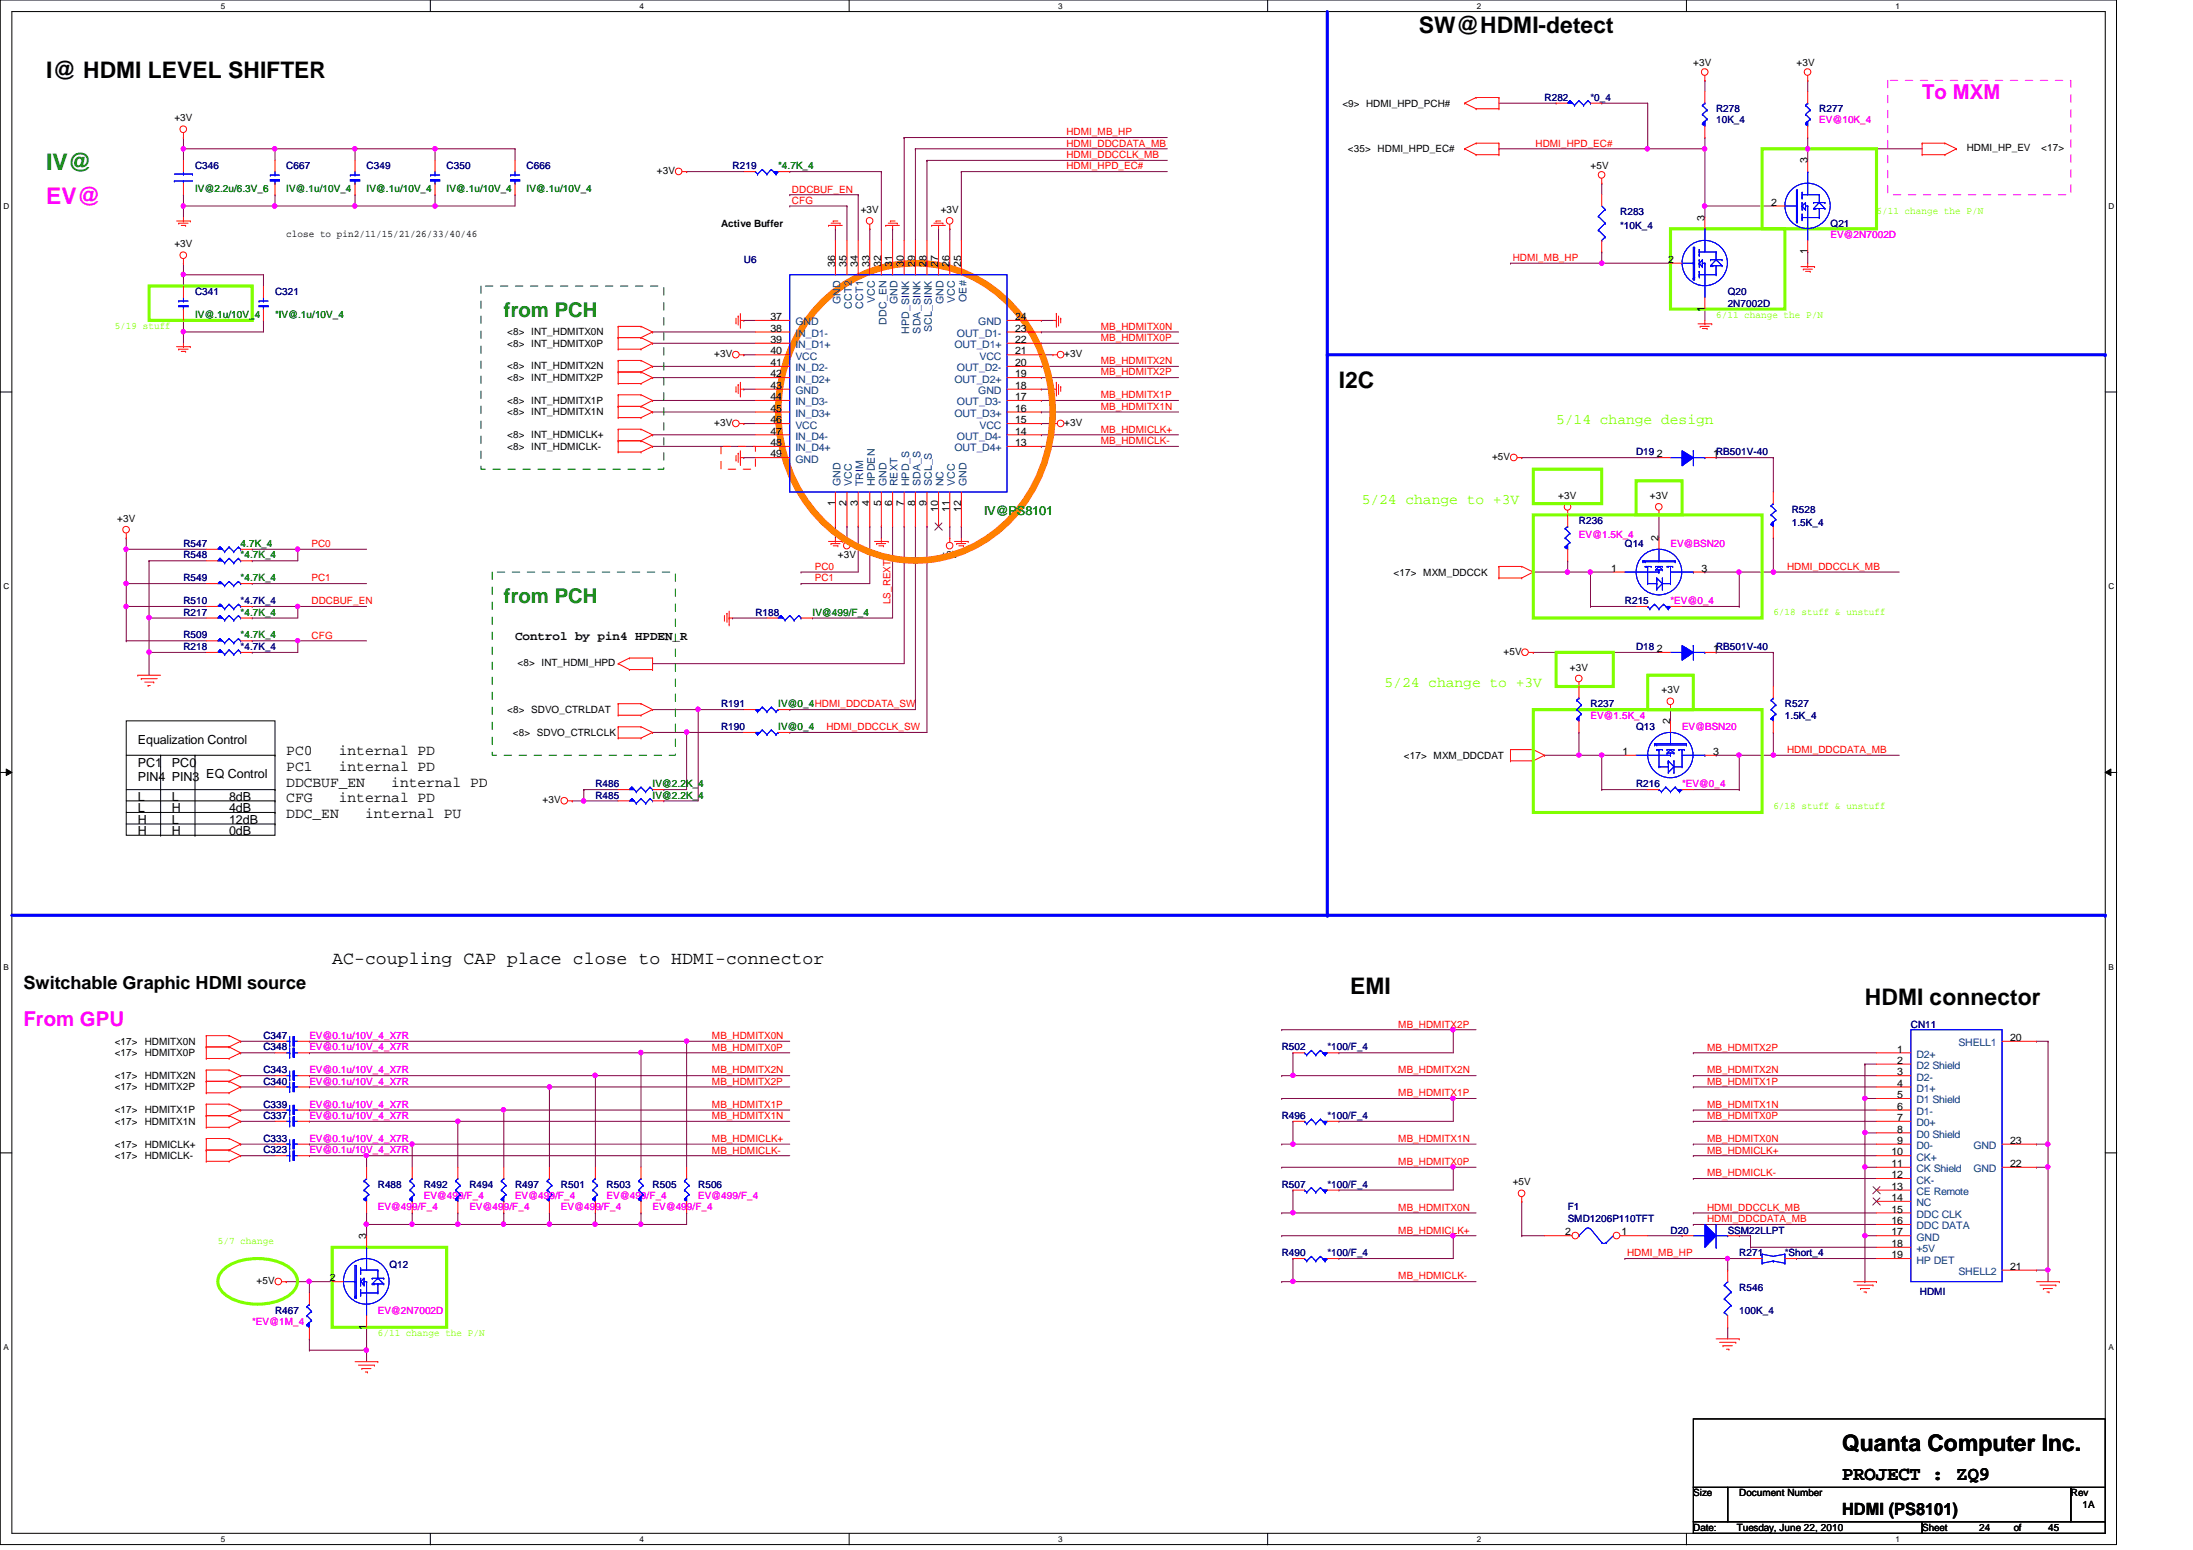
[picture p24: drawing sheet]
<svg xmlns="http://www.w3.org/2000/svg" width="297mm" height="210mm" viewBox="0 0 297 210" stroke-linecap="round" stroke-linejoin="round" font-family="sans-serif">
<defs><g id="words">
<g font-size="3.1">
<text x="192.2" y="4.4">SW@HDMI-detect</text>
<text x="6.3" y="10.6">I@ HDMI LEVEL SHIFTER</text>
<text x="181.4" y="52.5">I2C</text>
<text x="182.9" y="134.6">EMI</text>
<text x="252.6" y="136.1">HDMI connector</text>
<text x="249.5" y="196.6">Quanta Computer Inc.</text>
</g>
<text font-size="3.1" fill="#008000" x="6.3" y="23">IV@</text>
<text font-size="3.1" fill="#f0f" x="6.3" y="27.7">EV@</text>
<g font-size="2.8" fill="#f0f">
<text x="260.3" y="13.5">To MXM</text>
<text x="3.2" y="138.9">From GPU</text>
</g>
<g font-size="2.8" fill="#008000">
<text x="68.2" y="42.9">from PCH</text>
<text x="68.2" y="81.6">from PCH</text>
</g>
<text font-size="2.6" x="249.5" y="200.5">PROJECT : ZQ9</text>
<g font-size="2.5">
<text x="45" y="130.6">AC-coupling CAP place close to HDMI-connector</text>
<text x="3.2" y="133.9">Switchable Graphic HDMI source</text>
</g>
<text font-size="2.3" x="249.5" y="205.1">HDMI (PS8101)</text>
<g font-size="2" fill="#80ff00">
<text x="210.8" y="57.4">5/14 change design</text>
<text x="184.4" y="68.2">5/24 change to +3V</text>
<text x="187.5" y="93">5/24 change to +3V</text>
</g>
<g font-size="2">
<text x="38.8" y="102.3">PC0</text>
<text x="38.8" y="104.4">PC1</text>
<text x="38.8" y="106.5">DDCBUF_EN</text>
<text x="45.9" y="102.3">internal PD</text>
<text x="45.9" y="104.4">internal PD</text>
<text x="53" y="106.5">internal PD</text>
<text x="38.8" y="108.6">CFG</text>
<text x="38.8" y="110.7">DDC_EN</text>
<text x="45.9" y="108.6">internal PD</text>
<text x="49.4" y="110.7">internal PU</text>
</g>
<text font-size="1.7" fill="#008000" x="133.3" y="69.7">IV@PS8101</text>
<g font-size="1.7">
<text x="69.8" y="86.7">Control by pin4 HPDEN_R</text>
<text x="18.7" y="100.7">Equalization Control</text>
<text x="18.7" y="103.8">PC1</text>
<text x="18.7" y="105.7">PIN4 PIN3 EQ Control</text>
<text x="23.3" y="103.8">PC0</text>
<text x="18.7" y="111.5">H</text>
<text x="18.7" y="108.5">L</text>
<text x="18.7" y="113.1">H</text>
<text x="18.7" y="110">L</text>
<text x="23.3" y="111.5">L</text>
<text x="23.3" y="108.5">L</text>
<text x="23.3" y="110">H</text>
<text x="23.3" y="113.1">H</text>
<text x="31" y="108.5">8dB</text>
<text x="31" y="113.1">0dB</text>
<text x="31" y="111.5">12dB</text>
<text x="31" y="110">4dB</text>
</g>
<g font-size="1.4">
<text x="229.4" y="9">+3V</text>
<text x="243.3" y="9">+3V</text>
<text x="23.6" y="16.4">+3V</text>
<text x="181.8" y="14.4">&lt;9&gt; HDMI_HPD_PCH#</text>
<text x="89" y="23.5">+3V</text>
<text x="182.6" y="20.6">&lt;35&gt; HDMI_HPD_EC#</text>
<text x="215.4" y="22.9">+5V</text>
<text x="244.8" y="22.1" transform="rotate(-90 244.8 22.1)">3</text>
<text x="266.4" y="20.4">HDMI_HP_EV</text>
<text x="276.5" y="20.4">&lt;17&gt;</text>
<text x="116.6" y="28.8">+3V</text>
<text x="127.4" y="28.8">+3V</text>
<text x="230.9" y="29.9" transform="rotate(-90 230.9 29.9)">3</text>
<text x="239.9" y="27.9">2</text>
<text x="23.6" y="33.5">+3V</text>
<text x="38.8" y="32.1">close to pin2/11/15/21/26/33/40/46</text>
<text x="97.7" y="30.7">Active Buffer</text>
<text x="226" y="35.6">2</text>
<text x="244.8" y="34.5" transform="rotate(-90 244.8 34.5)">1</text>
<text x="113.1" y="36.1" transform="rotate(-90 113.1 36.1)">36</text>
<text x="114.7" y="36.1" transform="rotate(-90 114.7 36.1)">35</text>
<text x="116.2" y="36.1" transform="rotate(-90 116.2 36.1)">34</text>
<text x="117.8" y="36.1" transform="rotate(-90 117.8 36.1)">33</text>
<text x="119.3" y="36.1" transform="rotate(-90 119.3 36.1)">32</text>
<text x="120.9" y="36.1" transform="rotate(-90 120.9 36.1)">31</text>
<text x="122.4" y="36.1" transform="rotate(-90 122.4 36.1)">30</text>
<text x="123.9" y="36.1" transform="rotate(-90 123.9 36.1)">29</text>
<text x="125.5" y="36.1" transform="rotate(-90 125.5 36.1)">28</text>
<text x="127.1" y="36.1" transform="rotate(-90 127.1 36.1)">27</text>
<text x="128.6" y="36.1" transform="rotate(-90 128.6 36.1)">26</text>
<text x="130.2" y="36.1" transform="rotate(-90 130.2 36.1)">25</text>
<text x="68.7" y="46.9">&lt;8&gt; INT_HDMITX0P</text>
<text x="68.7" y="45.4">&lt;8&gt; INT_HDMITX0N</text>
<text x="104.3" y="43.3">37</text>
<text x="104.3" y="44.9">38</text>
<text x="104.3" y="46.4">39</text>
<text x="137.5" y="46.4">22</text>
<text x="137.5" y="44.9">23</text>
<text x="137.5" y="43.3">24</text>
<text x="230.9" y="42.2" transform="rotate(-90 230.9 42.2)">1</text>
<text x="68.7" y="51.6">&lt;8&gt; INT_HDMITX2P</text>
<text x="68.7" y="50">&lt;8&gt; INT_HDMITX2N</text>
<text x="96.7" y="48.3">+3V</text>
<text x="104.3" y="48">40</text>
<text x="104.3" y="49.6">41</text>
<text x="104.3" y="51.1">42</text>
<text x="104.3" y="52.7">43</text>
<text x="137.5" y="52.7">18</text>
<text x="137.5" y="51.1">19</text>
<text x="137.5" y="49.6">20</text>
<text x="137.5" y="48">21</text>
<text x="144.1" y="48.3">+3V</text>
<text x="68.7" y="59.4">&lt;8&gt; INT_HDMICLK+</text>
<text x="68.7" y="54.7">&lt;8&gt; INT_HDMITX1P</text>
<text x="68.7" y="56.3">&lt;8&gt; INT_HDMITX1N</text>
<text x="96.7" y="57.7">+3V</text>
<text x="104.3" y="54.2">44</text>
<text x="104.3" y="55.8">45</text>
<text x="104.3" y="57.3">46</text>
<text x="104.3" y="58.8">47</text>
<text x="137.5" y="58.8">14</text>
<text x="137.5" y="57.3">15</text>
<text x="137.5" y="55.8">16</text>
<text x="137.5" y="54.2">17</text>
<text x="144.1" y="57.7">+3V</text>
<text x="68.7" y="60.9">&lt;8&gt; INT_HDMICLK-</text>
<text x="104.3" y="60.4">48</text>
<text x="104.3" y="61.9">49</text>
<text x="137.5" y="60.4">13</text>
<text x="202.1" y="62.3">+5V</text>
<text x="224.4" y="61.9">2</text>
<text x="232" y="61.9">1RB501V-40</text>
<text x="15.9" y="70.7">+3V</text>
<text x="113.1" y="68.5" transform="rotate(-90 113.1 68.5)">1</text>
<text x="114.7" y="68.5" transform="rotate(-90 114.7 68.5)">2</text>
<text x="116.2" y="68.5" transform="rotate(-90 116.2 68.5)">3</text>
<text x="117.8" y="68.5" transform="rotate(-90 117.8 68.5)">4</text>
<text x="119.3" y="68.5" transform="rotate(-90 119.3 68.5)">5</text>
<text x="120.9" y="68.5" transform="rotate(-90 120.9 68.5)">6</text>
<text x="122.4" y="68.5" transform="rotate(-90 122.4 68.5)">7</text>
<text x="123.9" y="68.5" transform="rotate(-90 123.9 68.5)">8</text>
<text x="125.5" y="68.5" transform="rotate(-90 125.5 68.5)">9</text>
<text x="127.1" y="69.3" transform="rotate(-90 127.1 69.3)">10</text>
<text x="128.6" y="69.3" transform="rotate(-90 128.6 69.3)">11</text>
<text x="130.2" y="69.3" transform="rotate(-90 130.2 69.3)">12</text>
<text x="211.1" y="67.6">+3V</text>
<text x="223.5" y="67.6">+3V</text>
<text x="113.5" y="75.6">+3V</text>
<text x="127.4" y="75.6">+3V</text>
<text x="188.8" y="77.9">&lt;17&gt; MXM_DDCCK</text>
<text x="218.2" y="77.4">1</text>
<text x="224.7" y="73.3" transform="rotate(-90 224.7 73.3)">2</text>
<text x="230.5" y="77.4">3</text>
<text x="203.7" y="88.6">+5V</text>
<text x="224.4" y="88.3">2</text>
<text x="232" y="88.3">1RB501V-40</text>
<text x="70.1" y="90.2">&lt;8&gt; INT_HDMI_HPD</text>
<text x="212.6" y="90.8">+3V</text>
<text x="225" y="93.9">+3V</text>
<text x="68.7" y="96.5">&lt;8&gt; SDVO_CTRLDAT</text>
<text x="69.5" y="99.7">&lt;8&gt; SDVO_CTRLCLK</text>
<text x="226.2" y="98.1" transform="rotate(-90 226.2 98.1)">2</text>
<text x="190.2" y="102.7">&lt;17&gt; MXM_DDCDAT</text>
<text x="219.7" y="102.2">1</text>
<text x="232" y="102.2">3</text>
<text x="73.5" y="108.8">+3V</text>
<text x="15.5" y="141.5">&lt;17&gt;</text>
<text x="15.5" y="143">&lt;17&gt;</text>
<text x="19.6" y="141.5">HDMITX0N</text>
<text x="19.6" y="143">HDMITX0P</text>
<text x="257" y="142.5">1</text>
<text x="272.3" y="141">20</text>
<text x="15.5" y="146.1">&lt;17&gt;</text>
<text x="15.5" y="147.7">&lt;17&gt;</text>
<text x="19.6" y="146.1">HDMITX2N</text>
<text x="19.6" y="147.7">HDMITX2P</text>
<text x="257" y="144.1">2</text>
<text x="257" y="145.6">3</text>
<text x="257" y="147.2">4</text>
<text x="257" y="148.7">5</text>
<text x="15.5" y="150.7">&lt;17&gt;</text>
<text x="15.5" y="152.3">&lt;17&gt;</text>
<text x="15.5" y="155.4">&lt;17&gt;</text>
<text x="19.6" y="150.7">HDMITX1P</text>
<text x="19.6" y="152.3">HDMITX1N</text>
<text x="19.6" y="155.4">HDMICLK+</text>
<text x="257" y="150.3">6</text>
<text x="257" y="151.8">7</text>
<text x="257" y="153.4">8</text>
<text x="257" y="154.9">9</text>
<text x="272.3" y="154.9">23</text>
<text x="15.5" y="157">&lt;17&gt;</text>
<text x="19.6" y="157">HDMICLK-</text>
<text x="204.9" y="160.5">+5V</text>
<text x="256.2" y="156.5">10</text>
<text x="256.2" y="158">11</text>
<text x="256.2" y="159.6">12</text>
<text x="256.2" y="161.1">13</text>
<text x="272.3" y="158">22</text>
<text x="49.6" y="167.8" transform="rotate(-90 49.6 167.8)">3</text>
<text x="212" y="167.3">2</text>
<text x="219.6" y="167.3">1</text>
<text x="256.2" y="162.6">14</text>
<text x="256.2" y="164.2">15</text>
<text x="256.2" y="165.8">16</text>
<text x="256.2" y="167.3">17</text>
<text x="34.8" y="173.9">+5V</text>
<text x="44.7" y="173.5">2</text>
<text x="256.2" y="168.9">18</text>
<text x="256.2" y="170.4">19</text>
<text x="272.3" y="172">21</text>
<text x="49.6" y="180.1" transform="rotate(-90 49.6 180.1)">1</text>
<text x="229.4" y="202.6">Size</text>
<text x="235.6" y="202.6">Document Number</text>
<text x="280.5" y="202.6">Rev</text>
<text x="229.4" y="207.3">Date:</text>
<text x="235.2" y="207.3">Tuesday, June 22, 2010</text>
<text x="260.3" y="207.3">Sheet</text>
<text x="268.1" y="207.3">24</text>
<text x="272.8" y="207.3">of</text>
<text x="277.4" y="207.3">45</text>
<text x="282.1" y="204.2">1A</text>
</g>
<g font-size="1.4" fill="#000080">
<text x="209.2" y="13.6">R282</text>
<text x="215.4" y="13.6">*0_4</text>
<text x="232.4" y="15.2">R278</text>
<text x="232.4" y="16.7">10K_4</text>
<text x="246.4" y="15.2">R277</text>
<text x="26.4" y="22.9">C346</text>
<text x="38.8" y="22.9">C667</text>
<text x="49.7" y="22.9">C349</text>
<text x="60.5" y="22.9">C350</text>
<text x="71.3" y="22.9">C666</text>
<text x="99.2" y="22.9">R219</text>
<text x="219.5" y="29.1">R283</text>
<text x="100.8" y="35.6">U6</text>
<text x="219.5" y="31">*10K_4</text>
<text x="247.9" y="30.7">Q21</text>
<text x="26.4" y="40">C341</text>
<text x="37.3" y="40">C321</text>
<text x="234" y="40">Q20</text>
<text x="234" y="41.5">2N7002D</text>
<text x="221.6" y="61.7">D19</text>
<text x="213.9" y="71">R236</text>
<text x="242.7" y="69.4">R528</text>
<text x="242.7" y="71.3">1.5K_4</text>
<text x="24.8" y="75.6">R548</text>
<text x="24.8" y="74.1">R547</text>
<text x="220.1" y="74.1">Q14</text>
<text x="24.8" y="81.8">R510</text>
<text x="24.8" y="83.4">R217</text>
<text x="24.8" y="78.7">R549</text>
<text x="32.6" y="81.8">*4.7K_4</text>
<text x="102.3" y="83.4">R188</text>
<text x="220.1" y="81.8">R215</text>
<text x="24.8" y="88">R218</text>
<text x="24.8" y="86.4">R509</text>
<text x="32.6" y="88">*4.7K_4</text>
<text x="221.6" y="88">D18</text>
<text x="97.7" y="95.8">R191</text>
<text x="215.4" y="95.8">R237</text>
<text x="241.8" y="95.8">R527</text>
<text x="97.7" y="98.8">R190</text>
<text x="221.6" y="98.8">Q13</text>
<text x="241.8" y="97.3">1.5K_4</text>
<text x="80.6" y="106.6">R486</text>
<text x="221.6" y="106.6">R216</text>
<text x="80.6" y="108.2">R485</text>
<text x="35.7" y="140.7">C347</text>
<text x="35.7" y="142.2">C348</text>
<text x="173.6" y="142.2">R502</text>
<text x="179.8" y="142.2">*100/F_4</text>
<text x="258.8" y="139.1">CN11</text>
<text x="35.7" y="150">C339</text>
<text x="35.7" y="146.9">C340</text>
<text x="35.7" y="145.3">C343</text>
<text x="35.7" y="154.6">C333</text>
<text x="35.7" y="151.6">C337</text>
<text x="173.6" y="151.6">R496</text>
<text x="179.8" y="151.6">*100/F_4</text>
<text x="35.7" y="156.2">C323</text>
<text x="51.2" y="160.8">R488</text>
<text x="57.4" y="160.8">R492</text>
<text x="63.6" y="160.8">R494</text>
<text x="69.8" y="160.8">R497</text>
<text x="76" y="160.8">R501</text>
<text x="82.2" y="160.8">R503</text>
<text x="88.4" y="160.8">R505</text>
<text x="94.6" y="160.8">R506</text>
<text x="173.6" y="160.8">R507</text>
<text x="179.8" y="160.8">*100/F_4</text>
<text x="212.3" y="163.9">F1</text>
<text x="212.3" y="165.5">SMD1206P110TFT</text>
<text x="226.3" y="167">D20</text>
<text x="234" y="167">SSM22LLPT</text>
<text x="52.7" y="171.7">Q12</text>
<text x="173.6" y="170.1">R490</text>
<text x="179.8" y="170.1">*100/F_4</text>
<text x="235.6" y="170.1">R271</text>
<text x="241.8" y="170.1">*Short_4</text>
<text x="37.3" y="177.9">R467</text>
<text x="235.6" y="174.8">R546</text>
<text x="235.6" y="177.9">100K_4</text>
<text x="260.1" y="175.4">HDMI</text>
</g>
<g font-size="1.4" fill="#f0f">
<text x="246.4" y="16.7">EV@10K_4</text>
<text x="247.9" y="32.2">EV@2N7002D</text>
<text x="213.9" y="72.8">EV@1.5K_4</text>
<text x="226.3" y="74.1">EV@BSN20</text>
<text x="226.3" y="81.8">*EV@0_4</text>
<text x="215.4" y="97.3">EV@1.5K_4</text>
<text x="227.8" y="98.8">EV@BSN20</text>
<text x="227.8" y="106.6">*EV@0_4</text>
<text x="41.9" y="140.7">EV@0.1u/10V_4_X7R</text>
<text x="41.9" y="142.2">EV@0.1u/10V_4_X7R</text>
<text x="41.9" y="150">EV@0.1u/10V_4_X7R</text>
<text x="41.9" y="146.9">EV@0.1u/10V_4_X7R</text>
<text x="41.9" y="145.3">EV@0.1u/10V_4_X7R</text>
<text x="41.9" y="154.6">EV@0.1u/10V_4_X7R</text>
<text x="41.9" y="151.6">EV@0.1u/10V_4_X7R</text>
<text x="41.9" y="156.2">EV@0.1u/10V_4_X7R</text>
<text x="51.2" y="163.9">EV@499/F_4</text>
<text x="57.4" y="162.4">EV@499/F_4</text>
<text x="63.6" y="163.9">EV@499/F_4</text>
<text x="69.8" y="162.4">EV@499/F_4</text>
<text x="76" y="163.9">EV@499/F_4</text>
<text x="82.2" y="162.4">EV@499/F_4</text>
<text x="88.4" y="163.9">EV@499/F_4</text>
<text x="94.6" y="162.4">EV@499/F_4</text>
<text x="34.2" y="179.4">*EV@1M_4</text>
<text x="51.2" y="177.9">EV@2N7002D</text>
</g>
<g font-size="1.4" fill="#008000">
<text x="105.4" y="22.9">*4.7K_4</text>
<text x="26.4" y="26">IV@2.2u/6.3V_6</text>
<text x="38.8" y="26">IV@.1u/10V_4</text>
<text x="49.7" y="26">IV@.1u/10V_4</text>
<text x="60.5" y="26">IV@.1u/10V_4</text>
<text x="71.3" y="26">IV@.1u/10V_4</text>
<text x="26.4" y="43.1">IV@.1u/10V_4</text>
<text x="37.3" y="43.1">*IV@.1u/10V_4</text>
<text x="32.6" y="75.6">*4.7K_4</text>
<text x="32.6" y="74.1">4.7K_4</text>
<text x="32.6" y="83.4">*4.7K_4</text>
<text x="32.6" y="78.7">*4.7K_4</text>
<text x="110.1" y="83.4">IV@499/F_4</text>
<text x="32.6" y="86.4">*4.7K_4</text>
<text x="105.4" y="95.8">IV@0_4HDMI_DDCDATA_SW</text>
<text x="105.4" y="98.8">IV@0_4</text>
<text x="88.4" y="106.6">IV@2.2K_4</text>
<text x="88.4" y="108.2">IV@2.2K_4</text>
</g>
<g font-size="1.4" fill="#f00">
<text x="144.4" y="18.3">HDMI_MB_HP</text>
<text x="144.4" y="21.4">HDMI_DDCCLK_MB</text>
<text x="144.4" y="22.9">HDMI_HPD_EC#</text>
<text x="144.4" y="19.9">HDMI_DDCDATA_MB</text>
<text x="208" y="19.9">HDMI_HPD_EC#</text>
<text x="107.3" y="27.6">CFG</text>
<text x="107.3" y="26.1">DDCBUF_EN</text>
<text x="204.9" y="35.3">HDMI_MB_HP</text>
<text x="149.1" y="44.7">MB_HDMITX0N</text>
<text x="149.1" y="46.2">MB_HDMITX0P</text>
<text x="149.1" y="53.9">MB_HDMITX1P</text>
<text x="149.1" y="50.8">MB_HDMITX2P</text>
<text x="149.1" y="49.3">MB_HDMITX2N</text>
<text x="149.1" y="58.6">MB_HDMICLK+</text>
<text x="149.1" y="55.5">MB_HDMITX1N</text>
<text x="149.1" y="60.2">MB_HDMICLK-</text>
<text x="42.2" y="74.1">PC0</text>
<text x="110.4" y="77.2">PC0</text>
<text x="242.1" y="77.2">HDMI_DDCCLK_MB</text>
<text x="42.2" y="78.7">PC1</text>
<text x="42.2" y="81.8">DDCBUF_EN</text>
<text x="110.4" y="78.7">PC1</text>
<text x="120.6" y="81.8" transform="rotate(-90 120.6 81.8)">LS_REXT</text>
<text x="42.2" y="86.5">CFG</text>
<text x="111.9" y="98.9">HDMI_DDCCLK_SW</text>
<text x="242.1" y="102">HDMI_DDCDATA_MB</text>
<text x="96.4" y="142.3">MB_HDMITX0P</text>
<text x="96.4" y="140.7">MB_HDMITX0N</text>
<text x="189.4" y="139.1">MB_HDMITX2P</text>
<text x="231.2" y="142.3">MB_HDMITX2P</text>
<text x="96.4" y="146.9">MB_HDMITX2P</text>
<text x="96.4" y="145.4">MB_HDMITX2N</text>
<text x="189.4" y="145.4">MB_HDMITX2N</text>
<text x="189.4" y="148.5">MB_HDMITX1P</text>
<text x="231.2" y="146.9">MB_HDMITX1P</text>
<text x="231.2" y="145.4">MB_HDMITX2N</text>
<text x="96.4" y="154.6">MB_HDMICLK+</text>
<text x="96.4" y="150">MB_HDMITX1P</text>
<text x="96.4" y="151.6">MB_HDMITX1N</text>
<text x="189.4" y="154.6">MB_HDMITX1N</text>
<text x="231.2" y="151.6">MB_HDMITX0P</text>
<text x="231.2" y="150">MB_HDMITX1N</text>
<text x="231.2" y="154.6">MB_HDMITX0N</text>
<text x="96.4" y="156.2">MB_HDMICLK-</text>
<text x="189.4" y="157.8">MB_HDMITX0P</text>
<text x="231.2" y="159.3">MB_HDMICLK-</text>
<text x="231.2" y="156.2">MB_HDMICLK+</text>
<text x="189.4" y="164">MB_HDMITX0N</text>
<text x="189.4" y="167">MB_HDMICLK+</text>
<text x="231.2" y="165.5">HDMI_DDCDATA_MB</text>
<text x="231.2" y="164">HDMI_DDCCLK_MB</text>
<text x="189.4" y="173.3">MB_HDMICLK-</text>
<text x="220.4" y="170.1">HDMI_MB_HP</text>
</g>
<g font-size="1.4" fill="#80ff00">
<text x="254.2" y="29">6/11 change the P/N</text>
<text x="15.5" y="44.5">5/19 stuff</text>
<text x="232.4" y="43">6/11 change the P/N</text>
<text x="240.2" y="83.3">6/18 stuff &amp; unstuff</text>
<text x="240.2" y="109.6">6/18 stuff &amp; unstuff</text>
<text x="29.5" y="168.5">5/7 change</text>
<text x="51.2" y="180.9">6/11 change the P/N</text>
</g>
<g font-size="1.4" fill="#004080">
<text x="113.8" y="41.2" transform="rotate(-90 113.8 41.2)">GND</text>
<text x="115.4" y="41.8" transform="rotate(-90 115.4 41.8)">CCT2</text>
<text x="116.9" y="41.8" transform="rotate(-90 116.9 41.8)">CCT1</text>
<text x="118.5" y="41.1" transform="rotate(-90 118.5 41.1)">VCC</text>
<text x="121.6" y="41.2" transform="rotate(-90 121.6 41.2)">GND</text>
<text x="127.8" y="41.2" transform="rotate(-90 127.8 41.2)">GND</text>
<text x="129.3" y="41.1" transform="rotate(-90 129.3 41.1)">VCC</text>
<text x="130.9" y="40.9" transform="rotate(-90 130.9 40.9)">OE#</text>
<text x="107.7" y="44.1">GND</text>
<text x="107.7" y="45.6">IN_D1-</text>
<text x="107.7" y="47.2">IN_D1+</text>
<text x="120.1" y="44" transform="rotate(-90 120.1 44)">DDC_EN</text>
<text x="123.1" y="45.3" transform="rotate(-90 123.1 45.3)">HPD_SINK</text>
<text x="124.7" y="45.2" transform="rotate(-90 124.7 45.2)">SDA_SINK</text>
<text x="126.2" y="45" transform="rotate(-90 126.2 45)">SCL_SINK</text>
<text x="129.3" y="47.2">OUT_D1+</text>
<text x="129.6" y="45.6">OUT_D1-</text>
<text x="132.5" y="44.1">GND</text>
<text x="107.7" y="48.7">VCC</text>
<text x="107.7" y="50.3">IN_D2-</text>
<text x="107.7" y="51.8">IN_D2+</text>
<text x="107.7" y="53.4">GND</text>
<text x="129.3" y="51.8">OUT_D2+</text>
<text x="129.6" y="50.3">OUT_D2-</text>
<text x="132.5" y="53.4">GND</text>
<text x="132.7" y="48.7">VCC</text>
<text x="107.7" y="54.9">IN_D3-</text>
<text x="107.7" y="56.5">IN_D3+</text>
<text x="107.7" y="58">VCC</text>
<text x="107.7" y="59.6">IN_D4-</text>
<text x="129.3" y="56.5">OUT_D3+</text>
<text x="129.6" y="59.6">OUT_D4-</text>
<text x="129.6" y="54.9">OUT_D3-</text>
<text x="132.7" y="58">VCC</text>
<text x="107.7" y="61.1">IN_D4+</text>
<text x="107.7" y="62.7">GND</text>
<text x="113.8" y="65.9" transform="rotate(-90 113.8 65.9)">GND</text>
<text x="115.4" y="65.9" transform="rotate(-90 115.4 65.9)">VCC</text>
<text x="116.9" y="65.9" transform="rotate(-90 116.9 65.9)">TRIM</text>
<text x="118.5" y="65.9" transform="rotate(-90 118.5 65.9)">HPDEN</text>
<text x="120.1" y="65.9" transform="rotate(-90 120.1 65.9)">GND</text>
<text x="121.6" y="65.9" transform="rotate(-90 121.6 65.9)">REXT</text>
<text x="123.1" y="65.9" transform="rotate(-90 123.1 65.9)">HPD_S</text>
<text x="124.7" y="65.9" transform="rotate(-90 124.7 65.9)">SDA_S</text>
<text x="126.2" y="65.9" transform="rotate(-90 126.2 65.9)">SCL_S</text>
<text x="127.8" y="65.9" transform="rotate(-90 127.8 65.9)">NC</text>
<text x="129.3" y="61.1">OUT_D4+</text>
<text x="129.3" y="65.9" transform="rotate(-90 129.3 65.9)">VCC</text>
<text x="130.9" y="65.9" transform="rotate(-90 130.9 65.9)">GND</text>
<text x="259.6" y="143.3">D2+</text>
<text x="265.3" y="141.7">SHELL1</text>
<text x="259.6" y="144.8">D2 Shield</text>
<text x="259.6" y="146.3">D2-</text>
<text x="259.6" y="147.9">D1+</text>
<text x="259.6" y="149.4">D1 Shield</text>
<text x="259.6" y="151">D1-</text>
<text x="259.6" y="152.5">D0+</text>
<text x="259.6" y="154.1">D0 Shield</text>
<text x="259.6" y="155.6">D0-</text>
<text x="267.3" y="155.6">GND</text>
<text x="259.6" y="157.2">CK+</text>
<text x="259.6" y="158.7">CK Shield</text>
<text x="259.6" y="160.3">CK-</text>
<text x="259.6" y="161.8">CE Remote</text>
<text x="267.3" y="158.7">GND</text>
<text x="259.6" y="163.4">NC</text>
<text x="259.6" y="164.9">DDC CLK</text>
<text x="259.6" y="166.5">DDC DATA</text>
<text x="259.6" y="168">GND</text>
<text x="259.6" y="169.6">+5V</text>
<text x="259.6" y="171.1">HP DET</text>
<text x="265.3" y="172.7">SHELL2</text>
</g>
<g font-size="1.1">
<text x="29.9" y="1.2">5</text>
<text x="86.6" y="1.2">4</text>
<text x="143.3" y="1.2">3</text>
<text x="200" y="1.2">2</text>
<text x="256.7" y="1.2">1</text>
<text x=".5" y="28.3">D</text>
<text x="285.6" y="28.3">D</text>
<text x=".5" y="79.8">C</text>
<text x="285.6" y="79.8">C</text>
<text x=".5" y="131.3">B</text>
<text x="285.6" y="131.3">B</text>
<text x=".5" y="182.8">A</text>
<text x="285.6" y="182.8">A</text>
<text x="29.9" y="208.8">5</text>
<text x="86.6" y="208.8">4</text>
<text x="143.3" y="208.8">3</text>
<text x="200" y="208.8">2</text>
<text x="256.7" y="208.8">1</text>
</g>
</g></defs>
<path d="M0 0h286.7v209.2h-286.7zM1.6 1.6h283.6v206h-283.6z" fill="none" stroke="#000" stroke-width=".14"/>
<g fill="#fff">
<path d="M29.9 .2h.6v1.2h-.6z"/>
<path d="M29.9 207.9h.6v1.1h-.6z"/>
</g>
<path d="M58.3 0v1.6M58.3 207.6v1.6" fill="none" stroke="#000" stroke-width=".14"/>
<g fill="#fff">
<path d="M86.6 .2h.6v1.2h-.6z"/>
<path d="M86.6 207.9h.6v1.1h-.6z"/>
</g>
<path d="M115 0v1.6M115 207.6v1.6" fill="none" stroke="#000" stroke-width=".14"/>
<g fill="#fff">
<path d="M143.3 .2h.6v1.2h-.6z"/>
<path d="M143.3 207.9h.6v1.1h-.6z"/>
</g>
<path d="M171.7 0v1.6M171.7 207.6v1.6" fill="none" stroke="#000" stroke-width=".14"/>
<g fill="#fff">
<path d="M200 .2h.6v1.2h-.6z"/>
<path d="M200 207.9h.6v1.1h-.6z"/>
</g>
<path d="M228.4 0v1.6M228.4 207.6v1.6" fill="none" stroke="#000" stroke-width=".14"/>
<g fill="#fff">
<path d="M256.7 .2h.6v1.2h-.6z"/>
<path d="M256.7 207.9h.6v1.1h-.6z"/>
<path d="M.5 27.3h.7v1.2h-.7z"/>
<path d="M285.6 27.3h.7v1.2h-.7z"/>
<path d="M.5 78.8h.7v1.2h-.7z"/>
<path d="M285.6 78.8h.7v1.2h-.7z"/>
</g>
<path d="M0 53.1h1.6M285.2 53.1h1.5" fill="none" stroke="#000" stroke-width=".14"/>
<g fill="#fff">
<path d="M.5 130.3h.7v1.2h-.7z"/>
<path d="M285.6 130.3h.7v1.2h-.7z"/>
</g>
<path d="M0 104.6h1.6M.8 104.1l.8 .5-.8 .4zM285.2 104.6l.7-.5v.9zM285.2 104.6h1.5" fill="none" stroke="#000" stroke-width=".14"/>
<path d="M.8 104.1l.8 .5-.8 .4zM285.2 104.6l.7-.5v.9z" fill="#000"/>
<g fill="#fff">
<path d="M.5 181.9h.7v1.1h-.7z"/>
<path d="M285.6 181.9h.7v1.1h-.7z"/>
</g>
<path d="M0 156.1h1.6M285.2 156.1h1.5" fill="none" stroke="#000" stroke-width=".14"/>
<path d="M217 35.6h.1M217 35.6h9.3" fill="none" stroke="#800040" stroke-width=".14"/>
<circle cx="217" cy="35.6" r=".3" fill="#f0f"/>
<circle cx="217" cy="35.6" r=".3" fill="none" stroke="#f0f" stroke-width=".14"/>
<path d="M244.9 18.6h.1M244.9 18.6v3.1M230.9 27.9h.1M230.9 27.9v1.6M244.9 34.1h.1M244.9 20.2h.1M244.9 34.1v1.5" fill="none" stroke="#800040" stroke-width=".14"/>
<circle cx="244.9" cy="20.1" r=".3" fill="#f0f"/>
<circle cx="244.9" cy="20.1" r=".3" fill="none" stroke="#f0f" stroke-width=".14"/>
<path d="M244.9 10.9h.1M244.9 10.9v1.5M230.9 27.9h.1M230.9 27.9h9.3M244.9 20.2h.1M244.9 20.2h15.4M230.9 41.9h.1M230.9 41.9v1.5" fill="none" stroke="#800040" stroke-width=".14"/>
<circle cx="230.9" cy="27.9" r=".3" fill="#f0f"/>
<circle cx="230.9" cy="27.9" r=".3" fill="none" stroke="#f0f" stroke-width=".14"/>
<path d="M230.9 20.2h.1M230.9 20.2v7.7" fill="none" stroke="#800040" stroke-width=".14"/>
<circle cx="230.9" cy="20.1" r=".3" fill="#f0f"/>
<circle cx="230.9" cy="20.1" r=".3" fill="none" stroke="#f0f" stroke-width=".14"/>
<g fill="none" stroke="#800040" stroke-width=".14">
<path d="M122.5 18.6h.1M122.5 18.6h35.6M122.5 18.6v14M24.8 20.2h.1M24.8 20.2v1.5M58.9 26.4h.1M58.9 20.2h.1M58.9 20.2v1.5M58.9 26.4v1.5M69.8 26.4h.1M69.8 26.4v1.5M93 23.2h.1"/>
<path d="M93 23.2h7.7M107 23.2h.1M107 23.2h12.4M113.2 31h.1M113.2 31v1.6M117.8 31h.1M117.8 31v1.6M119.4 23.2h.1M119.4 23.2v9.4M120.9 31h.1M120.9 31v1.6M124 20.2h.1"/>
<path d="M124 20.2v12.4M124 20.2h34.1M125.6 21.7h.1M125.6 21.7h32.5M125.6 21.7v10.9M127.1 31h.1M127.1 31v1.6M128.6 31h.1M128.6 31v1.6M130.2 23.2h.1M130.2 23.2h27.9M130.2 23.2v9.4"/>
<path d="M100.7 43.4h.1M100.7 52.7h.1M100.7 57.4h.1M100.7 48h.1M100.7 48h1.6M100.7 52.7h1.6M100.7 43.4h1.6M100.7 57.4h1.6M141.1 48h.1M141.1 52.7h.1M141.1 57.4h.1M141.1 43.4h.1"/>
<path d="M141.1 48h1.5M141.1 52.7h1.5M141.1 43.4h1.5M141.1 57.4h1.5M100.7 62h.1M100.7 62h1.6M108.5 79h.1M108.5 77.5h.1M113.2 71.3h.1M113.2 71.3v1.6M114.7 71.3h.1M114.7 71.3v1.6"/>
<path d="M116.2 71.3h.1M116.2 71.3v6.2h-7.7M117.8 71.3h.1M117.8 71.3v7.7h-9.3M119.4 71.3h.1M119.4 71.3v1.6M120.9 71.3h.1M120.9 71.3v12.4h-10.8M122.5 71.3h.1M122.5 71.3v18.6h-34.1M124 71.3h.1M124 71.3v24.8h-17"/>
<path d="M125.6 71.3h.1M125.6 71.3v27.9h-18.6M128.6 71.3h.1M128.6 71.3v1.6M130.2 71.3h.1M130.2 71.3v1.6M232.4 62h.1M232.4 62h7.8M88.4 89.9h.1M93 99.2h.1M93 99.2h7.7M94.6 96.1h.1"/>
<path d="M94.6 96.1h6.1M99.2 83.7h.1M99.2 83.7h4.7M107 96.1h.1M107 99.2h.1M110.1 83.7h.1M232.4 88.3h.1M232.4 88.3h7.8M240.2 88.3h.1M240.2 88.3v4.7"/>
</g>
<circle cx="24.8" cy="20.1" r=".29" fill="#f0f"/>
<circle cx="24.8" cy="20.1" r=".29" fill="none" stroke="#f0f" stroke-width=".14"/>
<path d="M24.8 27.9h.1M24.8 27.9v1.6" fill="none" stroke="#800040" stroke-width=".14"/>
<circle cx="24.8" cy="27.9" r=".29" fill="#f0f"/>
<circle cx="24.8" cy="27.9" r=".29" fill="none" stroke="#f0f" stroke-width=".14"/>
<path d="M24.8 27.9h.1M24.8 20.2h.1M24.8 27.9h23.3M24.8 20.2h12.5M37.3 26.4h.1M37.3 20.2h.1M37.3 27.9h.1M37.3 20.2v1.5M37.3 26.4v1.5" fill="none" stroke="#800040" stroke-width=".14"/>
<circle cx="48" cy="27.9" r=".29" fill="#f0f"/>
<circle cx="48" cy="27.9" r=".29" fill="none" stroke="#f0f" stroke-width=".14"/>
<circle cx="37.2" cy="27.9" r=".3" fill="#f0f"/>
<circle cx="37.2" cy="27.9" r=".3" fill="none" stroke="#f0f" stroke-width=".14"/>
<path d="M37.3 20.2h.1M37.3 20.2h10.8M48.1 26.4h.1M48.1 26.4v1.5" fill="none" stroke="#800040" stroke-width=".14"/>
<circle cx="48" cy="20.1" r=".29" fill="#f0f"/>
<circle cx="48" cy="20.1" r=".29" fill="none" stroke="#f0f" stroke-width=".14"/>
<circle cx="37.2" cy="20.1" r=".3" fill="#f0f"/>
<circle cx="37.2" cy="20.1" r=".3" fill="none" stroke="#f0f" stroke-width=".14"/>
<path d="M48.1 20.2h.1M48.1 20.2v1.5M48.1 20.2h10.8M69.8 20.2h.1M69.8 20.2v1.5" fill="none" stroke="#800040" stroke-width=".14"/>
<circle cx="58.9" cy="20.1" r=".3" fill="#f0f"/>
<circle cx="58.9" cy="20.1" r=".3" fill="none" stroke="#f0f" stroke-width=".14"/>
<path d="M48.1 27.9h.1M48.1 27.9h10.8" fill="none" stroke="#800040" stroke-width=".14"/>
<circle cx="58.9" cy="27.9" r=".3" fill="#f0f"/>
<circle cx="58.9" cy="27.9" r=".3" fill="none" stroke="#f0f" stroke-width=".14"/>
<g fill="none" stroke="#800040" stroke-width=".14">
<path d="M24.8 18.6h.1M24.8 18.6v1.6M24.8 26.4h.1M24.8 26.4v1.5M58.9 20.2h.1M58.9 27.9h.1M58.9 20.2h10.9M58.9 27.9h10.9M88.4 58.9h.1M88.4 45h.1M88.4 46.5h.1M88.4 51.1h.1"/>
<path d="M88.4 49.6h.1M88.4 54.2h.1M88.4 55.8h.1M88.4 58.9h13.9M88.4 45h13.9M88.4 46.5h13.9M88.4 51.1h13.9M88.4 49.6h13.9M88.4 54.2h13.9M88.4 55.8h13.9M17.1 72.9h.1M17.1 74.4h.1"/>
<path d="M17.1 72.9v6.1M88.4 60.5h.1M88.4 60.5h13.9"/>
</g>
<circle cx="17.1" cy="74.4" r=".29" fill="#f0f"/>
<circle cx="17.1" cy="74.4" r=".29" fill="none" stroke="#f0f" stroke-width=".14"/>
<path d="M17.1 79h.1M17.1 74.4h.1M17.1 79h10.8M17.1 74.4h10.8M40.3 74.4h.1M40.3 74.4h9.4" fill="none" stroke="#800040" stroke-width=".14"/>
<circle cx="40.3" cy="74.4" r=".29" fill="#f0f"/>
<circle cx="40.3" cy="74.4" r=".29" fill="none" stroke="#f0f" stroke-width=".14"/>
<g fill="none" stroke="#800040" stroke-width=".14">
<path d="M20.2 75.9h.1M20.2 75.9h7.7M34.2 75.9h.1M34.2 74.4h.1M34.2 79h.1M34.2 74.4h6.1M34.2 79h15.5M40.3 74.4h.1M40.3 74.4v1.5h-6.1M20.2 88.3h.1M20.2 88.3v3.1M40.3 86.8h.1"/>
<path d="M40.3 86.8h9.4"/>
</g>
<circle cx="40.3" cy="86.8" r=".29" fill="#f0f"/>
<circle cx="40.3" cy="86.8" r=".29" fill="none" stroke="#f0f" stroke-width=".14"/>
<path d="M40.3 82.1h.1M40.3 82.1h9.4" fill="none" stroke="#800040" stroke-width=".14"/>
<circle cx="40.3" cy="82.1" r=".29" fill="#f0f"/>
<circle cx="40.3" cy="82.1" r=".29" fill="none" stroke="#f0f" stroke-width=".14"/>
<path d="M17.1 79h.1M17.1 79v3.1M17.1 82.1h.1M17.1 82.1h10.8" fill="none" stroke="#800040" stroke-width=".14"/>
<circle cx="17.1" cy="82.1" r=".29" fill="#f0f"/>
<circle cx="17.1" cy="82.1" r=".29" fill="none" stroke="#f0f" stroke-width=".14"/>
<circle cx="17.1" cy="79" r=".29" fill="#f0f"/>
<circle cx="17.1" cy="79" r=".29" fill="none" stroke="#f0f" stroke-width=".14"/>
<g fill="none" stroke="#800040" stroke-width=".14">
<path d="M20.2 75.9h.1M20.2 75.9v7.8M17.1 86.8h.1M17.1 82.1h.1M17.1 86.8h10.8M17.1 82.1v4.7M20.2 83.7h.1M20.2 88.3h.1M20.2 83.7h7.7M20.2 88.3h7.7M34.2 83.7h.1M34.2 82.1h.1"/>
<path d="M34.2 82.1h6.1M40.3 82.1h.1M40.3 86.8h.1M40.3 82.1v1.6h-6.1M40.3 86.8v1.5"/>
</g>
<circle cx="20.2" cy="88.3" r=".3" fill="#f0f"/>
<circle cx="20.2" cy="88.3" r=".3" fill="none" stroke="#f0f" stroke-width=".14"/>
<path d="M20.2 83.7h.1M20.2 83.7v4.6M34.2 88.3h.1M34.2 86.8h.1M34.2 88.3h6.1M34.2 86.8h6.1" fill="none" stroke="#800040" stroke-width=".14"/>
<circle cx="20.2" cy="83.6" r=".3" fill="#f0f"/>
<circle cx="20.2" cy="83.6" r=".3" fill="none" stroke="#f0f" stroke-width=".14"/>
<path d="M252.6 144.1h.1M252.6 144.1h1.6M252.6 158.1v9.2M252.6 167.3h.1M252.6 167.3h1.6" fill="none" stroke="#800040" stroke-width=".14"/>
<circle cx="252.6" cy="158" r=".3" fill="#f0f"/>
<circle cx="252.6" cy="158" r=".3" fill="none" stroke="#f0f" stroke-width=".14"/>
<circle cx="252.6" cy="167.3" r=".3" fill="#f0f"/>
<circle cx="252.6" cy="167.3" r=".3" fill="none" stroke="#f0f" stroke-width=".14"/>
<path d="M252.6 148.8h.1M252.6 148.8v4.6" fill="none" stroke="#800040" stroke-width=".14"/>
<circle cx="252.6" cy="148.7" r=".29" fill="#f0f"/>
<circle cx="252.6" cy="148.7" r=".29" fill="none" stroke="#f0f" stroke-width=".14"/>
<path d="M252.6 158.1h.1M252.6 153.4h.1M252.6 144.1h.1M252.6 158.1h1.6M252.6 153.4h1.6M252.6 144.1v4.7M252.6 153.4v4.7" fill="none" stroke="#800040" stroke-width=".14"/>
<circle cx="252.6" cy="153.4" r=".3" fill="#f0f"/>
<circle cx="252.6" cy="153.4" r=".3" fill="none" stroke="#f0f" stroke-width=".14"/>
<path d="M252.6 148.8h.1M252.6 148.8h1.6M275.8 154.9h.1M275.8 158.1h.1M275.8 154.9h1.6M277.4 154.9h.1M277.4 154.9v3.2h-1.6" fill="none" stroke="#800040" stroke-width=".14"/>
<circle cx="277.4" cy="154.9" r=".3" fill="#f0f"/>
<circle cx="277.4" cy="154.9" r=".3" fill="none" stroke="#f0f" stroke-width=".14"/>
<path d="M277.4 158.1h.1M277.4 158.1v13.9h-1.6M275.8 172h.1" fill="none" stroke="#800040" stroke-width=".14"/>
<circle cx="277.4" cy="158" r=".3" fill="#f0f"/>
<circle cx="277.4" cy="158" r=".3" fill="none" stroke="#f0f" stroke-width=".14"/>
<path d="M277.4 172h.1M277.4 172v1.6" fill="none" stroke="#800040" stroke-width=".14"/>
<circle cx="277.4" cy="172" r=".29" fill="#f0f"/>
<circle cx="277.4" cy="172" r=".29" fill="none" stroke="#f0f" stroke-width=".14"/>
<g fill="none" stroke="#800040" stroke-width=".14">
<path d="M229.4 151.8h.1M229.4 147.2h.1M229.4 142.6h.1M229.4 159.6h.1M229.4 156.5h.1M229.4 150.3h.1M229.4 154.9h.1M229.4 145.7h.1M229.4 151.8h24.8M229.4 147.2h24.8M229.4 142.6h24.8M229.4 159.6h24.8"/>
<path d="M229.4 156.5h24.8M229.4 150.3h24.8M229.4 154.9h24.8M229.4 145.7h24.8M275.8 141h.1M275.8 141h1.6M277.4 141h.1M277.4 141v13.9M229.4 165.8h.1M229.4 164.3h.1M229.4 165.8h24.8M229.4 164.3h24.8"/>
<path d="M235.6 167.3h.1M235.6 167.3h1.5M237.1 167.3h.1M237.1 168.9h.1M237.1 167.3v1.6M237.1 168.9h17.1M49.7 182.8h.1M49.7 182.8v1.6"/>
</g>
<circle cx="49.6" cy="182.8" r=".3" fill="#f0f"/>
<circle cx="49.6" cy="182.8" r=".3" fill="none" stroke="#f0f" stroke-width=".14"/>
<path d="M49.7 165.8h.1M49.7 165.8v1.5M55.8 164.3h.1M55.8 164.3v1.5h-6.1M62 164.3h.1M62 164.3v1.5" fill="none" stroke="#800040" stroke-width=".14"/>
<circle cx="49.6" cy="165.8" r=".3" fill="#f0f"/>
<circle cx="49.6" cy="165.8" r=".3" fill="none" stroke="#f0f" stroke-width=".14"/>
<path d="M62 151.8h.1M62 151.8v6.3" fill="none" stroke="#800040" stroke-width=".14"/>
<circle cx="62" cy="151.8" r=".3" fill="#f0f"/>
<circle cx="62" cy="151.8" r=".3" fill="none" stroke="#f0f" stroke-width=".14"/>
<path d="M86.8 142.6h.1M86.8 142.6v15.5" fill="none" stroke="#800040" stroke-width=".14"/>
<circle cx="86.8" cy="142.5" r=".29" fill="#f0f"/>
<circle cx="86.8" cy="142.5" r=".29" fill="none" stroke="#f0f" stroke-width=".14"/>
<path d="M49.7 156.5h.1M49.7 156.5v1.6M93 141h.1M93 141v17.1" fill="none" stroke="#800040" stroke-width=".14"/>
<circle cx="93" cy="141" r=".29" fill="#f0f"/>
<circle cx="93" cy="141" r=".29" fill="none" stroke="#f0f" stroke-width=".14"/>
<path d="M68.2 150.3h.1M68.2 150.3v7.8" fill="none" stroke="#800040" stroke-width=".14"/>
<circle cx="68.2" cy="150.3" r=".3" fill="#f0f"/>
<circle cx="68.2" cy="150.3" r=".3" fill="none" stroke="#f0f" stroke-width=".14"/>
<path d="M86.8 165.8h.1M86.8 165.8h6.2M41.9 181.3h.1M41.9 182.8h.1M41.9 181.3v1.5M41.9 182.8h7.8" fill="none" stroke="#800040" stroke-width=".14"/>
<circle cx="86.8" cy="165.8" r=".29" fill="#f0f"/>
<circle cx="86.8" cy="165.8" r=".29" fill="none" stroke="#f0f" stroke-width=".14"/>
<path d="M62 165.8h.1M62 165.8h6.2M93 164.3h.1M93 164.3v1.5" fill="none" stroke="#800040" stroke-width=".14"/>
<circle cx="68.2" cy="165.8" r=".3" fill="#f0f"/>
<circle cx="68.2" cy="165.8" r=".3" fill="none" stroke="#f0f" stroke-width=".14"/>
<path d="M55.8 165.8h.1M55.8 165.8h6.2M68.2 164.3h.1M68.2 164.3v1.5" fill="none" stroke="#800040" stroke-width=".14"/>
<circle cx="62" cy="165.8" r=".3" fill="#f0f"/>
<circle cx="62" cy="165.8" r=".3" fill="none" stroke="#f0f" stroke-width=".14"/>
<circle cx="55.8" cy="165.8" r=".29" fill="#f0f"/>
<circle cx="55.8" cy="165.8" r=".29" fill="none" stroke="#f0f" stroke-width=".14"/>
<path d="M41.9 173.6h.1M41.9 173.6h3.1M49.7 164.3h.1M49.7 164.3v1.5" fill="none" stroke="#800040" stroke-width=".14"/>
<circle cx="41.9" cy="173.5" r=".3" fill="#f0f"/>
<circle cx="41.9" cy="173.5" r=".3" fill="none" stroke="#f0f" stroke-width=".14"/>
<path d="M74.4 147.2h.1M74.4 147.2v10.9M68.2 165.8h.1M74.4 164.3h.1M74.4 164.3v1.5h-6.2M80.6 165.8h.1M86.8 164.3h.1M86.8 164.3v1.5h-6.2" fill="none" stroke="#800040" stroke-width=".14"/>
<circle cx="74.4" cy="147.2" r=".3" fill="#f0f"/>
<circle cx="74.4" cy="147.2" r=".3" fill="none" stroke="#f0f" stroke-width=".14"/>
<path d="M80.6 145.7h.1M80.6 145.7v12.4" fill="none" stroke="#800040" stroke-width=".14"/>
<circle cx="80.6" cy="145.6" r=".3" fill="#f0f"/>
<circle cx="80.6" cy="145.6" r=".3" fill="none" stroke="#f0f" stroke-width=".14"/>
<path d="M74.4 165.8h.1M74.4 165.8h6.2" fill="none" stroke="#800040" stroke-width=".14"/>
<circle cx="80.6" cy="165.8" r=".3" fill="#f0f"/>
<circle cx="80.6" cy="165.8" r=".3" fill="none" stroke="#f0f" stroke-width=".14"/>
<circle cx="74.4" cy="165.8" r=".3" fill="#f0f"/>
<circle cx="74.4" cy="165.8" r=".3" fill="none" stroke="#f0f" stroke-width=".14"/>
<g fill="none" stroke="#800040" stroke-width=".14">
<path d="M41.9 156.5h.1M41.9 154.9h.1M41.9 151.8h.1M41.9 142.6h.1M41.9 141h.1M41.9 150.3h.1M41.9 147.2h.1M41.9 145.7h.1M41.9 156.5h7.8M41.9 154.9h65.1M41.9 151.8h20.1M41.9 142.6h44.9"/>
<path d="M41.9 141h51.1M41.9 150.3h26.3M41.9 147.2h32.5M41.9 145.7h38.7M55.8 154.9h.1M55.8 154.9v3.2M38.8 173.6h.1M38.8 173.6h3.1M41.9 173.6h.1M41.9 173.6v1.5M80.6 164.3h.1M80.6 164.3v1.5"/>
</g>
<circle cx="55.8" cy="154.9" r=".29" fill="#f0f"/>
<circle cx="55.8" cy="154.9" r=".29" fill="none" stroke="#f0f" stroke-width=".14"/>
<path d="M49.7 156.5h.1M49.7 156.5h57.3" fill="none" stroke="#800040" stroke-width=".14"/>
<circle cx="49.6" cy="156.5" r=".29" fill="#f0f"/>
<circle cx="49.6" cy="156.5" r=".29" fill="none" stroke="#f0f" stroke-width=".14"/>
<g fill="none" stroke="#800040" stroke-width=".14">
<path d="M32.6 154.9h.1M32.6 156.5h.1M32.6 151.8h.1M32.6 150.3h.1M32.6 141h.1M32.6 142.6h.1M32.6 145.7h.1M32.6 147.2h.1M32.6 150.3h4.7M32.6 142.6h4.7M32.6 151.8h4.7M32.6 141h4.7"/>
<path d="M32.6 147.2h4.7M32.6 145.7h4.7M32.6 154.9h4.7M32.6 156.5h4.7M62 151.8h.1M62 151.8h45M68.2 150.3h.1M68.2 150.3h38.8M74.4 147.2h.1M74.4 147.2h32.6M80.6 145.7h.1M80.6 145.7h26.4"/>
<path d="M86.8 142.6h.1M86.8 142.6h20.2M93 141h.1M93 141h14M49.7 179.7h.1M49.7 179.7v3.1M206.1 162.7h.1M206.1 162.7v4.6M234 179.7h.1M234 170.4h.1M234 179.7v1.6M234 170.4h3.1"/>
</g>
<circle cx="234" cy="170.4" r=".29" fill="#f0f"/>
<circle cx="234" cy="170.4" r=".29" fill="none" stroke="#f0f" stroke-width=".14"/>
<path d="M240.2 99.2h.1M240.2 99.2v3.1M77.5 108.5h.1M77.5 108.5h6.2M79.1 106.9h.1M79.1 108.5h.1M79.1 106.9v1.6M79.1 106.9h4.6M89.9 106.9h.1M89.9 106.9h3.1" fill="none" stroke="#800040" stroke-width=".14"/>
<circle cx="79" cy="108.5" r=".29" fill="#f0f"/>
<circle cx="79" cy="108.5" r=".29" fill="none" stroke="#f0f" stroke-width=".14"/>
<path d="M93 99.2h.1M93 99.2v7.7M89.9 108.5h.1M89.9 108.5h4.7" fill="none" stroke="#800040" stroke-width=".14"/>
<circle cx="93" cy="99.1" r=".3" fill="#f0f"/>
<circle cx="93" cy="99.1" r=".3" fill="none" stroke="#f0f" stroke-width=".14"/>
<path d="M88.4 99.2h.1M88.4 99.2h4.6M94.6 96.1h.1M94.6 96.1v12.4" fill="none" stroke="#800040" stroke-width=".14"/>
<circle cx="94.5" cy="96" r=".29" fill="#f0f"/>
<circle cx="94.5" cy="96" r=".29" fill="none" stroke="#f0f" stroke-width=".14"/>
<path d="M107 27.9h.1M107 26.4h.1M107 27.9h7.7M107 26.4h9.2M114.7 27.9h.1M114.7 27.9v4.7M116.2 26.4h.1M116.2 26.4v6.2M88.4 96.1h.1M88.4 96.1h6.2M240.2 102.3h.1M240.2 102.3h17.1" fill="none" stroke="#800040" stroke-width=".14"/>
<circle cx="240.2" cy="102.3" r=".29" fill="#f0f"/>
<circle cx="240.2" cy="102.3" r=".29" fill="none" stroke="#f0f" stroke-width=".14"/>
<path d="M240.2 77.5h.1M240.2 77.5h17.1" fill="none" stroke="#800040" stroke-width=".14"/>
<circle cx="240.2" cy="77.5" r=".3" fill="#f0f"/>
<circle cx="240.2" cy="77.5" r=".3" fill="none" stroke="#f0f" stroke-width=".14"/>
<g fill="none" stroke="#800040" stroke-width=".14">
<path d="M230.9 10.9h.1M230.9 10.9v1.5M24.8 37.2h.1M24.8 37.2h10.9M35.7 37.2h.1M35.7 37.2v1.5M204.6 35.6h.1M217 24.8h.1M217 34.1h.1M217 24.8v1.6M217 34.1v1.5h-12.4M24.8 43.4h.1"/>
<path d="M24.8 45h.1M24.8 43.4v1.6M35.7 43.4h.1M35.7 43.4v1.6h-10.9M141.1 45h.1M141.1 46.5h.1M141.1 58.9h.1M141.1 55.8h.1M141.1 54.2h.1M141.1 51.1h.1M141.1 49.6h.1M141.1 45h18.5"/>
<path d="M141.1 46.5h18.5M141.1 58.9h18.5M141.1 55.8h18.5M141.1 54.2h18.5M141.1 51.1h18.5M141.1 49.6h18.5M141.1 60.5h.1M141.1 60.5h18.5M252.6 173.6h.1M252.6 167.3v6.3"/>
</g>
<circle cx="24.8" cy="37.2" r=".29" fill="#f0f"/>
<circle cx="24.8" cy="37.2" r=".29" fill="none" stroke="#f0f" stroke-width=".14"/>
<path d="M24.8 37.2h.1M24.8 35.6h.1M24.8 35.6v3.1M24.8 45h.1M24.8 45v1.5" fill="none" stroke="#800040" stroke-width=".14"/>
<circle cx="24.8" cy="44.9" r=".29" fill="#f0f"/>
<circle cx="24.8" cy="44.9" r=".29" fill="none" stroke="#f0f" stroke-width=".14"/>
<path d="M215.4 77.5h.1M215.4 77.5h3.1M224.7 69.7h.1M224.7 69.7v3.2M240.2 62h.1M240.2 72.9h.1M240.2 62v4.6M240.2 72.9v4.6M226.3 97.6h.1M226.3 96.1v1.5" fill="none" stroke="#800040" stroke-width=".14"/>
<circle cx="215.4" cy="77.5" r=".3" fill="#f0f"/>
<circle cx="215.4" cy="77.5" r=".3" fill="none" stroke="#f0f" stroke-width=".14"/>
<path d="M223.2 20.2h.1M223.2 20.2h7.7M217 102.3h.1M217 102.3h3.1" fill="none" stroke="#800040" stroke-width=".14"/>
<circle cx="223.1" cy="20.1" r=".3" fill="#f0f"/>
<circle cx="223.1" cy="20.1" r=".3" fill="none" stroke="#f0f" stroke-width=".14"/>
<g fill="none" stroke="#800040" stroke-width=".14">
<path d="M203 14h7.8M210.8 14h.1M217 14h.1M217 14h6.2v6.2M230.9 18.6h.1M230.9 18.6v1.6M203 20.2h.1M203 20.2h20.2M223.2 20.2h.1M173.6 145.7h.1M173.6 145.7h1.5M196.8 158.1h.1"/>
<path d="M196.8 158.1h3.1M173.6 164.3h.1M173.6 164.3h1.5M206.1 167.3h.1M206.1 167.3h3.1M223.2 167.3h4.6M227.8 167.3h.1"/>
</g>
<circle cx="196.8" cy="158" r=".3" fill="#f0f"/>
<circle cx="196.8" cy="158" r=".3" fill="none" stroke="#f0f" stroke-width=".14"/>
<path d="M196.8 148.8h.1M196.8 148.8h3.1" fill="none" stroke="#800040" stroke-width=".14"/>
<circle cx="196.8" cy="148.7" r=".29" fill="#f0f"/>
<circle cx="196.8" cy="148.7" r=".29" fill="none" stroke="#f0f" stroke-width=".14"/>
<path d="M196.8 139.4h.1M196.8 139.4h3.1" fill="none" stroke="#800040" stroke-width=".14"/>
<circle cx="196.8" cy="139.4" r=".3" fill="#f0f"/>
<circle cx="196.8" cy="139.4" r=".3" fill="none" stroke="#f0f" stroke-width=".14"/>
<path d="M175.1 173.6h.1M175.1 173.6h24.8" fill="none" stroke="#800040" stroke-width=".14"/>
<circle cx="175.1" cy="173.5" r=".3" fill="#f0f"/>
<circle cx="175.1" cy="173.5" r=".3" fill="none" stroke="#f0f" stroke-width=".14"/>
<path d="M196.8 167.3h.1M196.8 167.3h3.1" fill="none" stroke="#800040" stroke-width=".14"/>
<circle cx="196.8" cy="167.3" r=".3" fill="#f0f"/>
<circle cx="196.8" cy="167.3" r=".3" fill="none" stroke="#f0f" stroke-width=".14"/>
<path d="M175.1 164.3h.1M175.1 164.3h24.8" fill="none" stroke="#800040" stroke-width=".14"/>
<circle cx="175.1" cy="164.2" r=".29" fill="#f0f"/>
<circle cx="175.1" cy="164.2" r=".29" fill="none" stroke="#f0f" stroke-width=".14"/>
<path d="M175.1 145.7h.1M175.1 145.7h24.8" fill="none" stroke="#800040" stroke-width=".14"/>
<circle cx="175.1" cy="145.6" r=".3" fill="#f0f"/>
<circle cx="175.1" cy="145.6" r=".3" fill="none" stroke="#f0f" stroke-width=".14"/>
<g fill="none" stroke="#800040" stroke-width=".14">
<path d="M173.6 139.4h.1M173.6 139.4h23.2M196.8 139.4h.1M196.8 139.4v3.2h-15.4M173.6 148.8h.1M173.6 158.1h.1M173.6 148.8h23.2M173.6 158.1h23.2M175.1 151.8h.1M175.1 142.6h.1M175.1 154.9h.1M175.1 142.6v3.1"/>
<path d="M175.1 151.8v3.1M175.1 154.9h24.8M181.4 151.8h.1M181.4 142.6h.1M196.8 148.8h.1M196.8 158.1h.1M196.8 148.8v3h-15.4M196.8 158.1v3.1h-15.4M173.6 167.3h.1M173.6 173.6h.1M173.6 167.3h23.2M175.1 161.2h.1"/>
<path d="M175.1 170.4h.1M175.1 170.4v3.2h-1.5M175.1 161.2v3.1M181.4 170.4h.1M181.4 161.2h.1M196.8 167.3h.1M196.8 167.3v3.1h-15.4"/>
</g>
<circle cx="175.1" cy="154.9" r=".3" fill="#f0f"/>
<circle cx="175.1" cy="154.9" r=".3" fill="none" stroke="#f0f" stroke-width=".14"/>
<g fill="none" stroke="#800040" stroke-width=".14">
<path d="M206.1 62h.1M206.1 62h18.6M207.7 77.5h.1M212.3 75.9h.1M212.3 75.9v1.6h-4.6M235.6 77.5h.1M235.6 77.5v4.6M207.7 88.3h.1M207.7 88.3h17M213.9 99.2h.1M213.9 99.2v3.1h-4.7M227.8 82.1h7.8"/>
<path d="M235.6 82.1h.1M209.2 102.3h.1M173.6 154.9h.1M173.6 154.9h1.5M220.1 170.4h.1M220.1 170.4h13.9v1.6M234 172h.1M243.3 170.4h.1M243.3 170.4h10.9"/>
</g>
<circle cx="235.5" cy="77.5" r=".3" fill="#f0f"/>
<circle cx="235.5" cy="77.5" r=".3" fill="none" stroke="#f0f" stroke-width=".14"/>
<path d="M212.3 77.5h.1M212.3 77.5h3.1M215.4 77.5h.1M215.4 77.5v4.6M230.9 77.5h.1M230.9 77.5h4.7M215.4 82.1h.1M215.4 82.1h6.2" fill="none" stroke="#800040" stroke-width=".14"/>
<circle cx="212.3" cy="77.5" r=".3" fill="#f0f"/>
<circle cx="212.3" cy="77.5" r=".3" fill="none" stroke="#f0f" stroke-width=".14"/>
<path d="M229.4 106.9h6.2M235.6 106.9h.1M235.6 102.3h.1M235.6 102.3v4.6" fill="none" stroke="#800040" stroke-width=".14"/>
<circle cx="235.5" cy="102.3" r=".29" fill="#f0f"/>
<circle cx="235.5" cy="102.3" r=".29" fill="none" stroke="#f0f" stroke-width=".14"/>
<path d="M217 106.9h.1M217 102.3h.1M217 106.9h6.2M217 102.3v4.6M232.4 102.3h.1M232.4 102.3h3.2" fill="none" stroke="#800040" stroke-width=".14"/>
<circle cx="217" cy="102.3" r=".29" fill="#f0f"/>
<circle cx="217" cy="102.3" r=".29" fill="none" stroke="#f0f" stroke-width=".14"/>
<path d="M213.9 102.3h.1M213.9 102.3h3.1" fill="none" stroke="#800040" stroke-width=".14"/>
<circle cx="213.9" cy="102.3" r=".29" fill="#f0f"/>
<circle cx="213.9" cy="102.3" r=".29" fill="none" stroke="#f0f" stroke-width=".14"/>
<path d="M235.6 77.5h.1M235.6 77.5h4.6M235.6 102.3h.1M235.6 102.3h4.6" fill="none" stroke="#800040" stroke-width=".14"/>
<g fill="none" stroke="#f00" stroke-width=".14">
<path d="M24.8 18.6h.1M24.8 18v.6M198.4 14h.1M198.4 14l1.5 .7M199.9 19.4h.1M199.9 13.2h.1M199.9 14.7h.1M199.9 19.4h3.1M199.9 19.4l-1.5 .8M199.9 13.2h3.1M199.9 13.2l-1.5 .8M199.9 14.7h3.1"/>
<path d="M203 19.4h.1M203 14.7h.1M203 13.2h.1M203 13.2v1.5M203 19.4v1.6M230.9 10.9h.1M230.9 10.2v.7M244.9 10.9h.1M244.9 10.2v.7M260.3 19.4h.1M260.3 19.4h3.1M260.3 19.4v1.6"/>
<path d="M263.4 19.4h.1M263.4 19.4l1.6 .8M23.9 29.9h1.9M24.2 30.2h.1M24.2 30.2h1.3M24.6 30.5h.5M24.8 29.9h.1M24.8 35.6h.1M24.8 29.5v.4M24.8 35.1v.5M25.1 30.5h.1M25.8 29.9h.1"/>
<path d="M92.4 23.2h.6M93 23.2h.1M112.2 30.5h.1M112.2 30.5h1.9M112.6 30.2h1.2M112.9 29.9h.1M112.9 29.9h.6M113.2 30.5h.1M113.2 30.5v.5M113.8 30.2h.1M117.8 31h.1M117.8 30.4v.6"/>
<path d="M120 30.5h.1M120 30.5h1.8M120.3 30.2h1.2M120.6 29.9h.1M120.6 29.9h.6M120.9 30.5h.1M120.9 30.5v.5M121.5 30.2h.1M126.2 30.5h.1M126.2 30.5h1.9M126.5 30.2h1.2M126.8 29.9h.1"/>
<path d="M126.8 29.9h.6M127.1 30.5h.1M127.1 30.5v.5M127.7 30.2h.1M128.6 31h.1M128.6 30.4v.6M198.4 20.2h.1M198.4 20.2l1.5 .8M199.9 21h.1M199.9 21h3.1M203 21h.1M217 24.8h.1"/>
<path d="M217 24.2v.6M243.9 36.1h1.9M244.3 36.4h.1M244.3 36.4h1.2M244.6 36.7h.6M244.9 36.1h.1M244.9 35.6v.5M245.2 36.7h.1M245.8 36.1h.1M260.3 21h.1M260.3 21h3.1M263.4 21h.1"/>
<path d="M265 20.2h.1M265 20.2l-1.6 .8M23.9 46.9h1.9M24.2 47.3h.1M24.2 47.3h1.3M24.6 47.6h.5M24.8 46.9h.1M24.8 46.5v.4M25.1 47.6h.1M25.8 46.9h.1M83.7 59.7h.1M83.7 58.1h.1"/>
<path d="M83.7 55h.1M83.7 53.5h.1M83.7 56.6h.1M83.7 51.9h.1M83.7 50.4h.1M83.7 48.8h.1M83.7 47.3h.1M83.7 45.7h.1M83.7 44.2h.1M83.7 44.2v3.1M83.7 48.8v3.1M83.7 53.5v3.1"/>
<path d="M83.7 58.1v3.1M83.7 58.1h3.1M83.7 59.7h3.1M83.7 53.5h3.1M83.7 55h3.1M83.7 56.6h3.1M83.7 50.4h3.1M83.7 51.9h3.1M83.7 48.8h3.1M83.7 45.7h3.1M83.7 47.3h3.1M83.7 44.2h3.1"/>
<path d="M86.8 58.1h.1M86.8 59.7h.1M86.8 53.5h.1M86.8 55h.1M86.8 56.6h.1M86.8 50.4h.1M86.8 51.9h.1M86.8 48.8h.1M86.8 45.7h.1M86.8 47.3h.1M86.8 44.2h.1M86.8 58.1l1.6 .8"/>
<path d="M86.8 59.7l1.6 .8M86.8 53.5l1.6 .7M86.8 55l1.6 .8M86.8 50.4l1.6 .7M86.8 48.8l1.6 .8M86.8 45.7l1.6 .8M86.8 44.2l1.6 .8M88.4 58.9h.1M88.4 54.2h.1M88.4 55.8h.1M88.4 51.1h.1M88.4 49.6h.1"/>
<path d="M88.4 46.5h.1M88.4 45h.1M88.4 58.9l-1.6 .8M88.4 54.2l-1.6 .8M88.4 55.8l-1.6 .8M88.4 51.1l-1.6 .8M88.4 49.6l-1.6 .8M88.4 46.5l-1.6 .8M88.4 45l-1.6 .7M99.7 43.7h.1M99.7 53h.1M99.7 43.1v.6"/>
<path d="M99.7 52.4v.6M100 42.8h.1M100 52.1h.1M100 42.8v1.2M100 52.1v1.2M100.2 48h.5M100.2 57.4h.5M100.3 43.4h.1M100.3 44.3h.1M100.3 52.7h.1M100.3 53.6h.1M100.3 42.5v1.8"/>
<path d="M100.3 51.8v1.8M100.3 43.4h.4M100.3 52.7h.4M100.7 48h.1M100.7 57.4h.1M142.6 48h.1M142.6 57.4h.1M142.6 48h.6M142.6 43.4h.5M142.6 52.7h.5M142.6 57.4h.6M143.1 52.7h.1"/>
<path d="M143.1 51.8h.1M143.1 43.4h.1M143.1 42.5h.1M143.1 42.5v1.8M143.1 51.8v1.8M143.4 53.3h.1M143.4 44h.1M143.4 42.8v1.2M143.4 52.1v1.2M143.7 52.4h.1M143.7 43.1h.1M143.7 43.1v.6"/>
<path d="M143.7 52.4v.6M230 43.9h1.9M230.3 44.2h.1M230.3 44.2h1.2M230.6 44.5h.6M230.9 43.9h.1M230.9 43.4v.5M231.2 44.5h.1M231.9 43.9h.1M17.1 72.9h.1M17.1 72.2v.7M83.7 61.2h.1"/>
<path d="M83.7 61.2h3.1M86.8 61.2h.1M88.4 60.5h.1M88.4 60.5l-1.6 .7M99.7 62.3h.1M99.7 61.7v.6M100 61.4h.1M100 61.4v1.2M100.3 62h.1M100.3 62.9h.1M100.3 62h.4M100.3 61v1.9"/>
<path d="M112.2 73.3h1.9M112.6 73.6h.1M112.6 73.6h1.2M112.9 73.9h.6M113.2 73.3h.1M113.2 72.9v.4M113.5 73.9h.1M114.1 73.3h.1M114.7 72.9h.1M114.7 72.9v.5M118.4 73.3h1.9M118.7 73.6h.1"/>
<path d="M118.7 73.6h1.3M119 73.9h.7M119.4 73.3h.1M119.4 72.9v.4M119.7 73.9h.1M120.3 73.3h.1M128.6 72.9h.1M128.6 72.9v.5M129.3 73.3h1.8M129.6 73.6h.1M129.6 73.6h1.2M129.9 73.9h.6"/>
<path d="M130.2 73.3h.1M130.2 72.9v.4M130.5 73.9h.1M131.1 73.3h.1M203 78.3h.1M203 76.7h.1M203 76.7h3.1M203 78.3h3.1M203 76.7v1.6M205.5 62h.6M206.1 76.7h.1M206.1 78.3h.1"/>
<path d="M206.1 62h.1M206.1 76.7l1.6 .8M207.7 77.5h.1M207.7 77.5l-1.6 .8M212.3 69.7h.1M212.3 69.1v.6M224.7 69.7h.1M224.7 69.1v.6M18.7 91.4h.1M18.7 91.4h3.1M19.1 91.9h.1M19.1 91.9h2.2"/>
<path d="M19.6 92.4h1.2M20.1 92.8h.1M20.1 92.8h.3M20.8 92.4h.1M83.7 89.9h.1M83.7 99.9h.1M83.7 98.4h.1M83.7 96.9h.1M83.7 95.3h.1M83.7 89.9l1.6 .8M83.7 98.4h3.1M83.7 99.9h3.1"/>
<path d="M83.7 95.3v1.6M83.7 98.4v1.5M83.7 95.3h3.1M83.7 96.9h3.1M85.3 89.1h.1M85.3 90.7h.1M85.3 89.1l-1.6 .8M85.3 89.1h3.1M85.3 90.7h3.1M86.8 98.4h.1M86.8 99.9h.1M86.8 95.3h.1"/>
<path d="M86.8 96.9h.1M86.8 98.4l1.6 .8M86.8 95.3l1.6 .8M88.4 89.1h.1M88.4 90.7h.1M88.4 99.2h.1M88.4 96.1h.1M88.4 89.1v1.6M88.4 99.2l-1.6 .7M88.4 96.1l-1.6 .8M98.1 84h.1M98.1 83.4v.6"/>
<path d="M98.5 83.1h.1M98.5 83.1v1.2M98.8 83.7h.1M98.8 84.6h.1M98.8 83.7h.4M98.8 82.8v1.8M207 88.3h.7M207.7 88.3h.1M213.9 93h.1M213.9 92.4v.6M226.3 96.1h.1M226.3 95.5v.6"/>
<path d="M76.9 108.5h.6M77.5 108.5h.1M204.6 103h.1M204.6 101.5h.1M204.6 101.5h3.1M204.6 103h3.1M204.6 101.5v1.5M207.7 101.5h.1M207.7 103h.1M207.7 101.5l1.5 .8M209.2 102.3h.1M209.2 102.3l-1.5 .7"/>
<path d="M27.9 151.1h.1M27.9 149.5h.1M27.9 152.7h.1M27.9 157.3h.1M27.9 155.7h.1M27.9 154.2h.1M27.9 141.8h.1M27.9 140.3h.1M27.9 143.3h.1M27.9 146.4h.1M27.9 144.9h.1M27.9 148h.1"/>
<path d="M27.9 149.5h3.1M27.9 151.1h3.1M27.9 140.3v3M27.9 144.9v3.1M27.9 149.5v3.2M27.9 154.2v3.1M27.9 152.7h3.1M27.9 155.7h3.1M27.9 157.3h3.1M27.9 154.2h3.1M27.9 140.3h3.1M27.9 141.8h3.1"/>
<path d="M27.9 143.3h3.1M27.9 144.9h3.1M27.9 146.4h3.1M27.9 148h3.1M31 149.5h.1M31 151.1h.1M31 152.7h.1M31 155.7h.1M31 157.3h.1M31 154.2h.1M31 140.3h.1M31 141.8h.1"/>
<path d="M31 143.3h.1M31 144.9h.1M31 146.4h.1M31 148h.1M31 149.5l1.6 .8M31 151.1l1.6 .7M31 155.7l1.6 .8M31 154.2l1.6 .7M31 140.3l1.6 .7M31 141.8l1.6 .8M31 144.9l1.6 .8M31 146.4l1.6 .8"/>
<path d="M32.6 150.3h.1M32.6 151.8h.1M32.6 156.5h.1M32.6 154.9h.1M32.6 141h.1M32.6 142.6h.1M32.6 145.7h.1M32.6 147.2h.1M32.6 150.3l-1.6 .8M32.6 151.8l-1.6 .9M32.6 156.5l-1.6 .8M32.6 154.9l-1.6 .8"/>
<path d="M32.6 141l-1.6 .8M32.6 142.6l-1.6 .7M32.6 145.7l-1.6 .7M32.6 147.2l-1.6 .8M38.2 173.6h.6M38.8 173.6h.1M206.1 162.7h.1M206.1 162.1v.6M251.1 173.6h3.1M251.5 174h2.2M252 174.5h.1M252 174.5h1.2"/>
<path d="M252.5 175h.3M252.8 175h.1M253.7 174h.1M254.2 173.6h.1M275.8 173.6h3.1M276.3 174h2.2M276.8 174.5h.1M276.8 174.5h1.2M277.2 175h.3M277.5 175h.1M278.5 174h.1M278.9 173.6h.1"/>
<path d="M48.1 184.4h3.1M48.6 184.9h2.1M49 185.3h.1M49 185.3h1.2M49.5 185.8h.3M49.8 185.8h.1M50.7 184.9h.1M51.2 184.4h.1M232.4 181.3h3.2M232.9 181.8h2.2M233.4 182.2h.1M233.4 182.2h1.3"/>
<path d="M233.8 182.7h.4M234.2 182.7h.1M235.1 181.8h.1M235.6 181.3h.1"/>
<circle cx="24.8" cy="17.5" r=".45"/>
<circle cx="230.9" cy="9.8" r=".45"/>
<circle cx="244.8" cy="9.8" r=".45"/>
<circle cx="24.8" cy="34.6" r=".45"/>
<circle cx="91.9" cy="23.2" r=".45"/>
<circle cx="117.8" cy="29.9" r=".45"/>
<circle cx="128.6" cy="29.9" r=".45"/>
<circle cx="216.9" cy="23.7" r=".45"/>
<circle cx="99.7" cy="48" r=".45"/>
<circle cx="99.7" cy="57.3" r=".45"/>
<circle cx="143.6" cy="48" r=".45"/>
<circle cx="143.6" cy="57.3" r=".45"/>
<circle cx="17.1" cy="71.7" r=".45"/>
<circle cx="114.7" cy="73.9" r=".45"/>
<circle cx="128.6" cy="73.9" r=".45"/>
<circle cx="205" cy="61.9" r=".45"/>
<circle cx="212.3" cy="68.6" r=".45"/>
<circle cx="224.7" cy="68.6" r=".45"/>
<circle cx="206.6" cy="88.3" r=".45"/>
<circle cx="213.8" cy="91.9" r=".45"/>
<circle cx="226.2" cy="95" r=".45"/>
<circle cx="76.4" cy="108.4" r=".45"/>
<circle cx="37.7" cy="173.5" r=".45"/>
<circle cx="206.1" cy="161.6" r=".45"/>
</g>
<path d="M229.4 192.2h55.8v9.2h-55.8zM229.4 201.4h4.6v4.7h-4.6zM229.4 206.1h30.9v1.5h-30.9zM234 201.4h46.5v4.7h-46.5zM260.3 206.1h24.9v1.5h-24.9zM280.5 201.4h4.7v4.7h-4.7z" fill="none" stroke="#000" stroke-width=".14"/>
<path d="M179.8 48h105.4" fill="none" stroke="#00f" stroke-width=".42"/>
<circle cx="285.2" cy="48" r=".21" fill="#00f"/>
<path d="M255.7 10.9h24.8v15.5h-24.8z" fill="none" stroke="#f0f" stroke-width=".14" stroke-dasharray="1 1 1 1 1 1 1 1"/>
<path d="M179.8 1.6v46.4" fill="none" stroke="#00f" stroke-width=".42"/>
<circle cx="179.8" cy="48" r=".21" fill="#00f"/>
<path d="M1.6 124h283.6" fill="none" stroke="#00f" stroke-width=".42"/>
<circle cx="285.2" cy="124" r=".21" fill="#00f"/>
<path d="M179.8 48v76" fill="none" stroke="#00f" stroke-width=".42"/>
<circle cx="179.8" cy="124" r=".21" fill="#00f"/>
<path d="M97.7 60.5h4.6v3h-4.6z" fill="none" stroke="#f00" stroke-width=".14" stroke-dasharray="1 1 1 1 1 1 1 1"/>
<path d="M65.1 38.7h24.8v24.8h-24.8zM66.7 77.5h24.8v24.8h-24.8z" fill="none" stroke="#008000" stroke-width=".14" stroke-dasharray="1 1 1 1 1 1 1 1"/>
<g fill="none" stroke="#000" stroke-width=".14">
<path d="M17.1 97.6h20.2v15.5h-20.2zM17.1 102.3h20.2M17.1 110h20.2M17.1 111.6h20.2M17.1 108.5h20.2M17.1 106.9h20.2M21.8 113.1h.1M21.8 102.3h.1M21.8 102.3v10.8M26.4 113.1h.1M26.4 102.3h.1M26.4 102.3v10.8"/>
<path d="M37.3 102.3h.1M37.3 110h.1M37.3 111.6h.1M37.3 108.5h.1M37.3 106.9h.1"/>
</g>
<path d="M110.8 41.5a17.7 17.7 0 0 1 27.4 1.3 21.2 21.2 0 0 1-3.5 29.4 17.6 17.6 0 0 1-24.9-3.5 21.4 21.4 0 0 1 1-27.2z" fill="none" stroke="#ff8000" stroke-width=".89"/>
<path d="M20.2 38.7h14v4.7h-14zM226.3 31h15.5v10.9h-15.5zM238.7 20.2h15.5v10.8h-15.5zM207.7 63.5h9.3v4.7h-9.3zM207.7 69.7h31v14h-31zM221.6 65.1h6.2v4.6h-6.2zM207.7 96.1h31v13.9h-31zM210.8 88.3h7.7v4.7h-7.7zM223.2 91.4h6.2v4.7h-6.2zM30.2 172a7.8 7.8 0 0 1 7.4-1.2 4 4 0 0 1 2.6 2.2 2.2 2.2 0 0 1-1.2 2.5 8.2 8.2 0 0 1-8.2 0 2.16 2.16 0 0 1-.6-3.5zM45 168.9h15.5v10.8h-15.5z" fill="none" stroke="#80ff00" stroke-width=".42"/>
<g fill="none" stroke="#00f" stroke-width=".14">
<path d="M241.8 27.9h1.5M243.3 29.9h.1M243.3 27.9h.1M243.3 30.1h.1M243.3 30.1h.2M243.5 25.7h.1M243.5 29.8h.1M243.5 30.1h.1M243.5 25.7h-.2v4.4M243.5 25.7v4.4M244.1 26.4h.1M244.1 27.9h.1"/>
<path d="M244.1 27.4h.1M244.1 28.4h.1M244.1 29h.1M244.1 29.6h.1M244.1 26h.1M244.1 26.7h.1M244.1 26.8h.1M244.1 29.5h.1M244.1 29.8h.1M244.1 26.4h2.3M244.1 27.9l.3 .3M244.1 26v.8"/>
<path d="M244.1 27.4v1M244.1 29v.8M244.1 29.5h2.3M244.4 28.2h.1M244.4 28.2l.2 .2M244.6 28.4h.1M244.6 27.4h.1M244.6 27.9h.1M244.6 27.9h.3M244.6 27.4l-.5 .5M244.6 27.4v1M244.9 27.9h.1"/>
<path d="M244.9 23.2h.1M244.9 23.2v3.2M244.9 27.9v4.7M245.7 28.2h.1M245.7 27.4h.1M245.7 28.2h1.5M245.7 27.4h1.5M245.8 28.2h.1M246 28.2h.1M246.4 28.2h.1M246.4 26.4h.1M246.4 27.4h.1"/>
<path d="M246.4 29.5h.1M246.4 26.4v1M246.4 28.2v1.3M246.4 27.4l.8 .8M246.4 27.4l-.7 .8M247.2 28.2h.1M247.2 27.4h.1M226.3 99.2v1.5M85.6 106.6h.1M85.6 106.6l-.3 .3M85.6 106.6l.6 .6M86.2 107.2h.1"/>
<path d="M86.8 106.6h.1M86.8 106.6l-.6 .6M86.8 106.6l.7 .6M87.5 107.2h.1M88 106.6h.1M88 106.6l-.5 .6M88 106.6l.4 .3M88.4 106.9h.1M221.6 102.3h4.7M224.1 100.9h.1M224.1 100.7h.1M224.1 100.7h4.3v.2"/>
<path d="M224.1 100.9h4.3M224.1 100.7v.2M224.2 100.7h.1M224.4 100.9h.1M224.4 101.5h.1M224.4 101.5h.8M224.6 101.5h.1M224.7 103.8h.1M224.7 101.5h.1M224.7 103.8h1.3M224.7 101.5v2.3M225.2 101.5h.1"/>
<path d="M225.8 102h.1M225.8 101.5h.1M225.8 102h.9M225.8 101.5h.9M226 103.8h.1M226 104.6h.1M226 103.2h.1M226 103h.1M226 103.4h.1M226 101.8h.1M226 103v1.6M226 103l.7 .8"/>
<path d="M226.3 102.3h.1M226.3 100.7h.1M226.3 101.5h.1M226.3 102h.1M226.3 102v.3M226.3 101.5l-.5 .5M226.3 101.5l.4 .5M226.7 103.8h.1M226.7 102h.1M226.7 101.5h.1M226.7 104.6h.1M226.7 103h.1"/>
<path d="M226.7 103.8h1.1M226.7 103.8l-.7 .8M226.7 103v1.6M227.4 101.5h.1M227.4 101.5h.7M227.5 101.5h.1M227.8 101.5h.1M227.8 103.8h.1M227.8 102.3h3.1M227.8 101.5v2.3M228.1 101.5h.1M228.4 100.9h.1"/>
<path d="M230.9 102.3h.1"/>
<circle cx="244.8" cy="27.9" r="3.1"/>
<circle cx="226.2" cy="102.2" r="3.1"/>
</g>
<path d="M240.2 27.9h1.6M244.9 21.7v1.5M244.9 32.6v1.5M226.3 97.6v1.6M220.1 102.3h1.5M230.9 102.3h1.5" fill="none" stroke="#f00" stroke-width=".14"/>
<path d="M85.6 106.6l.3 .3h-.6l.3-.3 .3 .3z" fill-rule="evenodd" fill="#00f"/>
<g fill="none" stroke="#00f" stroke-width=".14">
<path d="M85.6 106.6l.3 .3h-.6l.3-.3 .3 .3zM85.6 106.6h.1M85.6 106.6l-.3 .3M85.6 106.6l.6 .6M86.2 107.2h.1M86.8 106.6h.1M86.8 106.6l-.6 .6M86.8 106.6l.7 .6M87.5 107.2h.1M88 106.6h.1M88 106.6l-.5 .6M88 106.6l.4 .3"/>
<path d="M88.4 106.9h.1"/>
</g>
<path d="M85.6 106.6l.3 .3h-.6l.3-.3 .3 .3z" fill-rule="evenodd" fill="#00f"/>
<g fill="none" stroke="#00f" stroke-width=".14">
<path d="M227.8 35.6h1.6M229.4 37.7h.1M229.4 35.6h.1M229.4 37.8h.1M229.5 33.5h.1M229.5 37.5h.1M229.5 37.8h.1M229.5 33.5h-.1v4.3M229.5 33.5v4.3M230.2 34.1h.1M230.2 35.6h.1M230.2 35.2h.1"/>
<path d="M230.2 36.1h.1M230.2 36.7h.1M230.2 37.3h.1M230.2 33.8h.1M230.2 34.4h.1M230.2 34.6h.1M230.2 37.2h.1M230.2 37.5h.1M230.2 34.1h2.2M230.2 35.6l.3 .4M230.2 33.8v.8M230.2 35.2v.9"/>
<path d="M230.2 36.7v.8M230.2 37.2h2.2M230.5 36h.1M230.5 36l.1 .1M230.6 36.1h.1M230.6 35.2h.1M230.6 35.6h.1M230.6 35.6h.3M230.6 35.2l-.4 .4M230.6 35.2v.9M230.9 35.6h.1M230.9 31h.1"/>
<path d="M230.9 31v3.1M230.9 35.6v4.7M231.7 36h.1M231.7 35.2h.1M231.7 36h1.6M231.7 35.2h1.6M231.9 36h.1M232 36h.1M232.4 36h.1M232.4 34.1h.1M232.4 35.2h.1M232.4 37.2h.1"/>
<path d="M232.4 34.1v1.1M232.4 36v1.2M232.4 35.2l.9 .8M232.4 35.2l-.7 .8M233.3 36h.1M233.3 35.2h.1M85.6 106.6l.3 .3h-.6l.3-.3 .3 .3zM85.6 108.2h.1M85.6 108.2l-.3 .3M85.6 108.2l.6 .6M86.2 108.8h.1M86.8 108.2h.1"/>
<path d="M86.8 108.2l-.6 .6M86.8 108.2l.7 .6M87.5 108.8h.1M88 108.2h.1M88 108.2l-.5 .6M88 108.2l.4 .3M88.4 108.5h.1M233.5 177.7h.1M233.5 175.9h.1M233.5 174h.1M233.5 177.7l.5 .5M233.5 175.9l1 .9"/>
<path d="M233.5 174l1 1M234 173.6h.1M234 173.6l-.5 .4M234.5 176.8h.1M234.5 175h.1M234.5 176.8l-1 .9M234.5 175l-1 .9"/>
<circle cx="230.9" cy="35.6" r="3.1"/>
</g>
<path d="M226.3 35.6h1.5M230.9 29.5v1.5M230.9 40.3v1.6M83.7 106.9h1.6M88.4 106.9h1.5M234 172v1.6M234 178.2v1.5" fill="none" stroke="#f00" stroke-width=".14"/>
<path d="M85.3 108.5l.3-.3 .3 .3-.3-.3 .3 .3z" fill-rule="evenodd" fill="#00f"/>
<g fill="none" stroke="#00f" stroke-width=".14">
<path d="M85.3 108.5l.3-.3 .3 .3-.3-.3 .3 .3zM85.6 108.2h.1M85.6 108.2l-.3 .3M85.6 108.2l.6 .6M86.2 108.8h.1M86.8 108.2h.1M86.8 108.2l-.6 .6M86.8 108.2l.7 .6M87.5 108.8h.1M88 108.2h.1M88 108.2l-.5 .6M88 108.2l.4 .3"/>
<path d="M88.4 108.5h.1"/>
</g>
<path d="M85.3 108.5l.3-.3 .3 .3-.3-.3 .3 .3z" fill-rule="evenodd" fill="#00f"/>
<g fill="none" stroke="#00f" stroke-width=".14">
<path d="M85.3 108.5l.3-.3 .3 .3-.3-.3 .3 .3zM55.5 159.9h.1M55.5 159.9l.6 .6M55.8 159.6h.1M55.8 159.6l-.3 .3M55.5 162.4h.1M55.5 161.2h.1M55.5 162.4l.3 .3M55.5 161.2l.6 .6M56.1 161.8h.1M56.1 160.5h.1M56.1 161.8l-.6 .6"/>
<path d="M56.1 160.5l-.6 .7"/>
</g>
<path d="M83.7 108.5h1.6M88.4 108.5h1.5" fill="none" stroke="#f00" stroke-width=".14"/>
<path d="M55.8 162.1v.6l-.3-.3z" fill-rule="evenodd" fill="#00f"/>
<g fill="none" stroke="#00f" stroke-width=".14">
<path d="M55.5 159.9h.1M55.5 159.9l.6 .6M55.8 159.6h.1M55.8 159.6l-.3 .3M55.5 162.4h.1M55.5 161.2h.1M55.5 162.4l.3 .3M55.5 161.2l.6 .6M55.8 162.1v.6l-.3-.3zM56.1 161.8h.1M56.1 160.5h.1M56.1 161.8l-.6 .6"/>
<path d="M56.1 160.5l-.6 .7"/>
</g>
<path d="M55.8 162.1v.6l-.3-.3z" fill-rule="evenodd" fill="#00f"/>
<g fill="none" stroke="#00f" stroke-width=".14">
<path d="M223.2 82.1h.1M223.2 82.1l.3 .4M223.5 82.5h.1M224.1 81.8h.1M224.1 81.8l.6 .7M224.1 81.8l-.6 .7M224.7 82.5h.1M225.3 81.8h.1M225.3 81.8l.7 .7M225.3 81.8l-.6 .7M226 82.5h.1M226.3 82.1l-.3 .4"/>
<path d="M55.8 162.1v.6l-.3-.3z"/>
</g>
<path d="M55.8 158.1v1.5M55.8 162.7v1.6" fill="none" stroke="#f00" stroke-width=".14"/>
<path d="M225.6 82.1h.7l-.3 .4z" fill-rule="evenodd" fill="#00f"/>
<g fill="none" stroke="#00f" stroke-width=".14">
<path d="M223.2 82.1h.1M223.2 82.1l.3 .4M223.5 82.5h.1M224.1 81.8h.1M224.1 81.8l.6 .7M224.1 81.8l-.6 .7M224.7 82.5h.1M225.3 81.8h.1M225.3 81.8l.7 .7M225.3 81.8l-.6 .7M225.6 82.1h.7l-.3 .4zM226 82.5h.1"/>
<path d="M226.3 82.1l-.3 .4"/>
</g>
<path d="M225.6 82.1h.7l-.3 .4z" fill-rule="evenodd" fill="#00f"/>
<g fill="none" stroke="#00f" stroke-width=".14">
<path d="M29.8 81.8h.1M29.8 81.8l-.3 .3M29.8 81.8l.6 .7M30.4 82.5h.1M31 81.8h.1M31 81.8l-.6 .7M31 81.8l.7 .7M31.7 82.5h.1M32.3 81.8h.1M32.3 81.8l-.6 .7M32.3 81.8l.3 .3M32.6 82.1h.1"/>
<path d="M225.6 82.1h.7l-.3 .4z"/>
</g>
<path d="M221.6 82.1h1.6M226.3 82.1h1.5" fill="none" stroke="#f00" stroke-width=".14"/>
<path d="M29.5 82.1l.3-.3 .3 .3-.3-.3 .3 .3z" fill-rule="evenodd" fill="#00f"/>
<g fill="none" stroke="#00f" stroke-width=".14">
<path d="M29.5 82.1l.3-.3 .3 .3-.3-.3 .3 .3zM29.8 81.8h.1M29.8 81.8l-.3 .3M29.8 81.8l.6 .7M30.4 82.5h.1M31 81.8h.1M31 81.8l-.6 .7M31 81.8l.7 .7M31.7 82.5h.1M32.3 81.8h.1M32.3 81.8l-.6 .7M32.3 81.8l.3 .3"/>
<path d="M32.6 82.1h.1"/>
</g>
<path d="M29.5 82.1l.3-.3 .3 .3-.3-.3 .3 .3z" fill-rule="evenodd" fill="#00f"/>
<g fill="none" stroke="#00f" stroke-width=".14">
<path d="M29.5 82.1l.3-.3 .3 .3-.3-.3 .3 .3zM105.7 83.4h.1M105.7 83.4l-.3 .3M105.7 83.4l.6 .6M106.3 84h.1M107 83.4h.1M107 83.4l-.7 .6M107 83.4l.6 .6M107.6 84h.1M108.2 83.4h.1M108.2 83.4l-.6 .6M108.2 83.4l.3 .3"/>
<path d="M108.5 83.7h.1"/>
</g>
<path d="M27.9 82.1h1.6M32.6 82.1h1.6" fill="none" stroke="#f00" stroke-width=".14"/>
<path d="M105.7 83.4l.3 .3h-.6l.3-.3 .3 .3z" fill-rule="evenodd" fill="#00f"/>
<g fill="none" stroke="#00f" stroke-width=".14">
<path d="M105.7 83.4l.3 .3h-.6l.3-.3 .3 .3zM105.7 83.4h.1M105.7 83.4l-.3 .3M105.7 83.4l.6 .6M106.3 84h.1M107 83.4h.1M107 83.4l-.7 .6M107 83.4l.6 .6M107.6 84h.1M108.2 83.4h.1M108.2 83.4l-.6 .6M108.2 83.4l.3 .3"/>
<path d="M108.5 83.7h.1"/>
</g>
<path d="M105.7 83.4l.3 .3h-.6l.3-.3 .3 .3z" fill-rule="evenodd" fill="#00f"/>
<path d="M105.7 83.4l.3 .3h-.6l.3-.3 .3 .3z" fill="none" stroke="#00f" stroke-width=".14"/>
<path d="M103.9 83.7h1.5M108.5 83.7h1.6" fill="none" stroke="#f00" stroke-width=".14"/>
<path d="M227.8 87.4l1.6 .9-1.6 1.1z" fill="#00f"/>
<path d="M226.3 88.3h1.5M227.8 87.4l1.6 .9-1.6 1.1zM227.8 88.3h.1M229.4 87.4h.1M229.4 87.4v2M229.4 88.3h1.5M230.9 88.3h.1" fill="none" stroke="#00f" stroke-width=".14"/>
<path d="M227.8 87.4l1.6 .9-1.6 1.1z" fill="#00f"/>
<g fill="none" stroke="#00f" stroke-width=".14">
<path d="M216.5 29.3h.1M216.5 31.2h.1M216.5 29.3l.9 .9M216.5 31.2l.9 .9M217 32.6h.1M217 27.9l.4 .5M217.4 28.4h.1M217.4 30.2h.1M217.4 32.1h.1M217.4 28.4l-.9 .9M217.4 30.2l-.9 1M217.4 32.1l-.4 .5"/>
<path d="M29.8 83.4h.1M29.8 83.4l-.3 .3M29.8 83.4l.6 .6M30.4 84h.1M31 83.4h.1M31 83.4l-.6 .6M31 83.4l.7 .6M31.7 84h.1M32.3 83.4h.1M32.3 83.4l-.6 .6M32.3 83.4l.3 .3M32.6 83.7h.1"/>
<path d="M226.3 88.3h1.5M227.8 87.4l1.6 .9-1.6 1.1zM227.8 88.3h.1M229.4 87.4h.1M229.4 87.4v2M229.4 88.3h1.5M230.9 88.3h.1"/>
</g>
<path d="M217 26.4v1.5M217 32.6v1.5M224.7 88.3h1.6M230.9 88.3h1.5" fill="none" stroke="#f00" stroke-width=".14"/>
<path d="M29.8 83.4l.3 .3h-.6l.3-.3 .3 .3z" fill-rule="evenodd" fill="#00f"/>
<g fill="none" stroke="#00f" stroke-width=".14">
<path d="M29.8 83.4l.3 .3h-.6l.3-.3 .3 .3zM29.8 83.4h.1M29.8 83.4l-.3 .3M29.8 83.4l.6 .6M30.4 84h.1M31 83.4h.1M31 83.4l-.6 .6M31 83.4l.7 .6M31.7 84h.1M32.3 83.4h.1M32.3 83.4l-.6 .6M32.3 83.4l.3 .3"/>
<path d="M32.6 83.7h.1"/>
</g>
<path d="M29.8 83.4l.3 .3h-.6l.3-.3 .3 .3z" fill-rule="evenodd" fill="#00f"/>
<path d="M29.8 83.4l.3 .3h-.6l.3-.3 .3 .3zM39.2 150.9h.1M39.2 149.7v1.2" fill="none" stroke="#00f" stroke-width=".14"/>
<path d="M27.9 83.7h1.6M32.6 83.7h1.6" fill="none" stroke="#f00" stroke-width=".14"/>
<path d="M39.7 149.7h.2v1.2h-.2z" fill-rule="evenodd" fill="#00f"/>
<path d="M38.8 150.3h.4M39.2 150.3h.1M39.2 150.9h.1M39.2 149.7v1.2M39.7 149.7h.2v1.2h-.2zM39.9 150.3h.1M39.9 150.3h.4" fill="none" stroke="#00f" stroke-width=".14"/>
<path d="M39.7 149.7h.2v1.2h-.2z" fill-rule="evenodd" fill="#00f"/>
<g fill="none" stroke="#00f" stroke-width=".14">
<path d="M224.7 106.9h.1M224.7 106.9l.3 .3M225 107.2h.1M225.6 106.6h.1M225.6 106.6l.7 .6M225.6 106.6l-.6 .6M226.3 107.2h.1M226.9 106.6h.1M226.9 106.6l.6 .6M226.9 106.6l-.6 .6M227.5 107.2h.1M227.8 106.9l-.3 .3"/>
<path d="M38.8 150.3h.4M39.2 150.3h.1M39.7 149.7h.2v1.2h-.2zM39.9 150.3h.1M39.9 150.3h.4"/>
</g>
<path d="M37.3 150.3h1.5M40.3 150.3h1.6" fill="none" stroke="#f00" stroke-width=".14"/>
<path d="M227.2 106.9h.6l-.3 .3z" fill-rule="evenodd" fill="#00f"/>
<g fill="none" stroke="#00f" stroke-width=".14">
<path d="M224.7 106.9h.1M224.7 106.9l.3 .3M225 107.2h.1M225.6 106.6h.1M225.6 106.6l.7 .6M225.6 106.6l-.6 .6M226.3 107.2h.1M226.9 106.6h.1M226.9 106.6l.6 .6M226.9 106.6l-.6 .6M227.2 106.9h.6l-.3 .3zM227.5 107.2h.1"/>
<path d="M227.8 106.9l-.3 .3"/>
</g>
<path d="M227.2 106.9h.6l-.3 .3z" fill-rule="evenodd" fill="#00f"/>
<g fill="none" stroke="#00f" stroke-width=".14">
<path d="M227.2 106.9h.6l-.3 .3zM176.7 161.2h.1M176.7 161.2l.3 .3M177 161.5h.1M177.6 160.8h.1M177.6 160.8l.6 .7M177.6 160.8l-.6 .7M178.2 161.5h.1M178.9 160.8h.1M178.9 160.8l.6 .7M178.9 160.8l-.7 .7M179.5 161.5h.1"/>
<path d="M179.8 161.2l-.3 .3"/>
</g>
<path d="M223.2 106.9h1.5M227.8 106.9h1.6" fill="none" stroke="#f00" stroke-width=".14"/>
<path d="M179.2 161.2h.6l-.3 .3z" fill-rule="evenodd" fill="#00f"/>
<g fill="none" stroke="#00f" stroke-width=".14">
<path d="M176.7 161.2h.1M176.7 161.2l.3 .3M177 161.5h.1M177.6 160.8h.1M177.6 160.8l.6 .7M177.6 160.8l-.6 .7M178.2 161.5h.1M178.9 160.8h.1M178.9 160.8l.6 .7M178.9 160.8l-.7 .7M179.2 161.2h.6l-.3 .3zM179.5 161.5h.1"/>
<path d="M179.8 161.2l-.3 .3"/>
</g>
<path d="M179.2 161.2h.6l-.3 .3z" fill-rule="evenodd" fill="#00f"/>
<g fill="none" stroke="#00f" stroke-width=".14">
<path d="M29.8 78.7h.1M29.8 78.7l-.3 .3M29.8 78.7l.6 .6M30.4 79.3h.1M31 78.7h.1M31 78.7l-.6 .6M31 78.7l.7 .6M31.7 79.3h.1M32.3 78.7h.1M32.3 78.7l-.6 .6M32.3 78.7l.3 .3M32.6 79h.1"/>
<path d="M179.2 161.2h.6l-.3 .3z"/>
</g>
<path d="M175.1 161.2h1.6M179.8 161.2h1.6" fill="none" stroke="#f00" stroke-width=".14"/>
<path d="M29.5 79l.3-.3 .3 .3-.3-.3 .3 .3z" fill-rule="evenodd" fill="#00f"/>
<g fill="none" stroke="#00f" stroke-width=".14">
<path d="M29.5 79l.3-.3 .3 .3-.3-.3 .3 .3zM29.8 78.7h.1M29.8 78.7l-.3 .3M29.8 78.7l.6 .6M30.4 79.3h.1M31 78.7h.1M31 78.7l-.6 .6M31 78.7l.7 .6M31.7 79.3h.1M32.3 78.7h.1M32.3 78.7l-.6 .6M32.3 78.7l.3 .3"/>
<path d="M32.6 79h.1"/>
</g>
<path d="M29.5 79l.3-.3 .3 .3-.3-.3 .3 .3z" fill-rule="evenodd" fill="#00f"/>
<path d="M29.5 79l.3-.3 .3 .3-.3-.3 .3 .3zM39.2 155.6h.1M39.2 154.3v1.3" fill="none" stroke="#00f" stroke-width=".14"/>
<path d="M27.9 79h1.6M32.6 79h1.6" fill="none" stroke="#f00" stroke-width=".14"/>
<path d="M39.7 154.3h.2v1.3h-.2z" fill-rule="evenodd" fill="#00f"/>
<path d="M38.8 154.9h.4M39.2 154.9h.1M39.2 155.6h.1M39.2 154.3v1.3M39.7 154.3h.2v1.3h-.2zM39.9 154.9h.1M39.9 154.9h.4" fill="none" stroke="#00f" stroke-width=".14"/>
<path d="M39.7 154.3h.2v1.3h-.2z" fill-rule="evenodd" fill="#00f"/>
<path d="M47.5 23.7h.1M47.5 23.7h1.2M48.1 23.7h.1M48.1 24.8h.1M48.1 23.2v.5M48.1 24.5v.3M38.8 154.9h.4M39.2 154.9h.1M39.7 154.3h.2v1.3h-.2zM39.9 154.9h.1M39.9 154.9h.4" fill="none" stroke="#00f" stroke-width=".14"/>
<path d="M37.3 154.9h1.5M40.3 154.9h1.6" fill="none" stroke="#f00" stroke-width=".14"/>
<path d="M47.5 24.3h1.2v.2h-1.2z" fill-rule="evenodd" fill="#00f"/>
<path d="M47.5 24.3h1.2v.2h-1.2zM47.5 23.7h.1M47.5 23.7h1.2M48.1 23.7h.1M48.1 24.8h.1M48.1 23.2v.5M48.1 24.5v.3" fill="none" stroke="#00f" stroke-width=".14"/>
<path d="M47.5 24.3h1.2v.2h-1.2z" fill-rule="evenodd" fill="#00f"/>
<g fill="none" stroke="#00f" stroke-width=".14">
<path d="M47.5 24.3h1.2v.2h-1.2zM176.7 170.4h.1M176.7 170.4l.3 .4M177 170.8h.1M177.6 170.1h.1M177.6 170.1l.6 .7M177.6 170.1l-.6 .7M178.2 170.8h.1M178.9 170.1h.1M178.9 170.1l.6 .7M178.9 170.1l-.7 .7M179.5 170.8h.1"/>
<path d="M179.8 170.4l-.3 .4"/>
</g>
<path d="M48.1 21.7v1.5M48.1 24.8v1.6" fill="none" stroke="#f00" stroke-width=".14"/>
<path d="M179.2 170.4h.6l-.3 .4z" fill-rule="evenodd" fill="#00f"/>
<g fill="none" stroke="#00f" stroke-width=".14">
<path d="M176.7 170.4h.1M176.7 170.4l.3 .4M177 170.8h.1M177.6 170.1h.1M177.6 170.1l.6 .7M177.6 170.1l-.6 .7M178.2 170.8h.1M178.9 170.1h.1M178.9 170.1l.6 .7M178.9 170.1l-.7 .7M179.2 170.4h.6l-.3 .4zM179.5 170.8h.1"/>
<path d="M179.8 170.4l-.3 .4"/>
</g>
<path d="M179.2 170.4h.6l-.3 .4z" fill-rule="evenodd" fill="#00f"/>
<g fill="none" stroke="#00f" stroke-width=".14">
<path d="M102.3 96.1l.3 .3M102.6 96.4h.1M103.2 95.8h.1M103.2 95.8l-.6 .6M103.2 95.8l.7 .6M103.9 96.4h.1M104.5 95.8h.1M104.5 95.8l-.6 .6M104.5 95.8l.6 .6M105.1 96.4h.1M105.4 96.1h.1M105.4 96.1l-.3 .3"/>
<path d="M179.2 170.4h.6l-.3 .4z"/>
</g>
<path d="M175.1 170.4h1.6M179.8 170.4h1.6" fill="none" stroke="#f00" stroke-width=".14"/>
<path d="M102.3 96.1h.7l-.4 .3 .4-.3-.4 .3z" fill-rule="evenodd" fill="#00f"/>
<g fill="none" stroke="#00f" stroke-width=".14">
<path d="M102.3 96.1h.7l-.4 .3 .4-.3-.4 .3zM102.3 96.1l.3 .3M102.6 96.4h.1M103.2 95.8h.1M103.2 95.8l-.6 .6M103.2 95.8l.7 .6M103.9 96.4h.1M104.5 95.8h.1M104.5 95.8l-.6 .6M104.5 95.8l.6 .6M105.1 96.4h.1M105.4 96.1h.1"/>
<path d="M105.4 96.1l-.3 .3"/>
</g>
<path d="M102.3 96.1h.7l-.4 .3 .4-.3-.4 .3z" fill-rule="evenodd" fill="#00f"/>
<g fill="none" stroke="#00f" stroke-width=".14">
<path d="M102.3 96.1h.7l-.4 .3 .4-.3-.4 .3zM176.7 151.8h.1M176.7 151.8l.3 .4M177 152.2h.1M177.6 151.6h.1M177.6 151.6l.6 .6M177.6 151.6l-.6 .6M178.2 152.2h.1M178.9 151.6h.1M178.9 151.6l.6 .6M178.9 151.6l-.7 .6M179.5 152.2h.1"/>
<path d="M179.8 151.8l-.3 .4"/>
</g>
<path d="M100.7 96.1h1.6M105.4 96.1h1.6" fill="none" stroke="#f00" stroke-width=".14"/>
<path d="M179.2 151.8h.6l-.3 .4z" fill-rule="evenodd" fill="#00f"/>
<g fill="none" stroke="#00f" stroke-width=".14">
<path d="M176.7 151.8h.1M176.7 151.8l.3 .4M177 152.2h.1M177.6 151.6h.1M177.6 151.6l.6 .6M177.6 151.6l-.6 .6M178.2 152.2h.1M178.9 151.6h.1M178.9 151.6l.6 .6M178.9 151.6l-.7 .6M179.2 151.8h.6l-.3 .4zM179.5 152.2h.1"/>
<path d="M179.8 151.8l-.3 .4"/>
</g>
<path d="M179.2 151.8h.6l-.3 .4z" fill-rule="evenodd" fill="#00f"/>
<g fill="none" stroke="#00f" stroke-width=".14">
<path d="M107 37.2h29.4v29.4h-29.4zM258.8 139.4h12.4v34.2h-12.4zM74.1 159.9h.1M74.1 159.9l.7 .6M74.4 159.6h.1M74.4 159.6l-.3 .3M179.2 151.8h.6l-.3 .4zM74.1 162.4h.1M74.1 161.2h.1M74.1 162.4l.3 .3M74.1 161.2l.7 .6M74.8 161.8h.1"/>
<path d="M74.8 160.5h.1M74.8 161.8l-.7 .6M74.8 160.5l-.7 .7"/>
</g>
<g fill="none" stroke="#f00" stroke-width=".14">
<path d="M113.2 32.6v4.6M114.7 32.6v4.6M116.2 32.6v4.6M117.8 32.6v4.6M119.4 32.6v4.6M120.9 32.6v4.6M122.5 32.6v4.6M124 32.6v4.6M125.6 32.6v4.6M127.1 32.6v4.6M128.6 32.6v4.6M130.2 32.6v4.6"/>
<path d="M102.3 43.4h4.7M102.3 45h4.7M102.3 46.5h4.7M102.3 48h4.7M102.3 49.6h4.7M102.3 51.1h4.7M102.3 52.7h4.7M102.3 54.2h4.7M102.3 55.8h4.7M102.3 57.4h4.7M102.3 58.9h4.7M136.4 43.4h4.7"/>
<path d="M136.4 45h4.7M136.4 46.5h4.7M136.4 48h4.7M136.4 49.6h4.7M136.4 51.1h4.7M136.4 52.7h4.7M136.4 54.2h4.7M136.4 55.8h4.7M136.4 57.4h4.7M136.4 58.9h4.7M102.3 60.5h4.7M102.3 62h4.7"/>
<path d="M113.2 66.6v4.7M114.7 66.6v4.7M116.2 66.6v4.7M117.8 66.6v4.7M119.4 66.6v4.7M120.9 66.6v4.7M122.5 66.6v4.7M124 66.6v4.7M125.6 66.6v4.7M127.1 66.6v4.7M128.6 66.6v4.7M130.2 66.6v4.7"/>
<path d="M136.4 60.5h4.7M175.1 151.8h1.6M179.8 151.8h1.6M254.2 151.8h4.6M254.2 142.6h4.6M254.2 144.1h4.6M254.2 145.7h4.6M254.2 147.2h4.6M254.2 148.8h4.6M254.2 150.3h4.6M254.2 153.4h4.6M254.2 154.9h4.6"/>
<path d="M254.2 156.5h4.6M254.2 158.1h4.6M254.2 159.6h4.6M271.2 141h4.6M271.2 154.9h4.6M271.2 158.1h4.6M254.2 161.2h4.6M254.2 162.7h4.6M254.2 164.3h4.6M254.2 165.8h4.6M254.2 167.3h4.6M254.2 168.9h4.6"/>
<path d="M254.2 170.4h4.6M271.2 172h4.6"/>
</g>
<path d="M126.7 70.8l.9 1M127.6 70.8l-1 1M253.7 160.7l1 1M253.7 162.2l1 1M254.6 160.7l-.9 1M254.6 162.2l-.9 1" fill="none" stroke="#804000" stroke-width=".14"/>
<path d="M74.1 162.4l.3-.3v.6l-.3-.3 .3-.3z" fill-rule="evenodd" fill="#00f"/>
<g fill="none" stroke="#00f" stroke-width=".14">
<path d="M74.1 159.9h.1M74.1 159.9l.7 .6M74.4 159.6h.1M74.4 159.6l-.3 .3M74.1 162.4l.3-.3v.6l-.3-.3 .3-.3zM74.1 162.4h.1M74.1 161.2h.1M74.1 162.4l.3 .3M74.1 161.2l.7 .6M74.8 161.8h.1M74.8 160.5h.1M74.8 161.8l-.7 .6"/>
<path d="M74.8 160.5l-.7 .7"/>
</g>
<path d="M74.1 162.4l.3-.3v.6l-.3-.3 .3-.3z" fill-rule="evenodd" fill="#00f"/>
<path d="M24.2 40.8h.1M24.2 40.8h1.3M24.8 40.8h.1M24.8 41.9h.1M24.8 40.3v.5M24.8 41.5v.4M74.1 162.4l.3-.3v.6l-.3-.3 .3-.3z" fill="none" stroke="#00f" stroke-width=".14"/>
<path d="M74.4 158.1v1.5M74.4 162.7v1.6" fill="none" stroke="#f00" stroke-width=".14"/>
<path d="M24.2 41.4h1.3v.1h-1.3z" fill-rule="evenodd" fill="#00f"/>
<path d="M24.2 41.4h1.3v.1h-1.3zM24.2 40.8h.1M24.2 40.8h1.3M24.8 40.8h.1M24.8 41.9h.1M24.8 40.3v.5M24.8 41.5v.4" fill="none" stroke="#00f" stroke-width=".14"/>
<path d="M24.2 41.4h1.3v.1h-1.3z" fill-rule="evenodd" fill="#00f"/>
<g fill="none" stroke="#00f" stroke-width=".14">
<path d="M24.2 41.4h1.3v.1h-1.3zM239.9 97.3h.1M239.9 96.1h.1M239.9 94.8h.1M239.9 97.3l.3 .3M239.9 96.1l.6 .6M239.9 94.8l.6 .7M240.2 94.5h.1M240.2 94.5l-.3 .3M240.5 96.7h.1M240.5 95.5h.1M240.5 96.7l-.6 .6"/>
<path d="M240.5 95.5l-.6 .6"/>
</g>
<path d="M24.8 38.7v1.6M24.8 41.9v1.5" fill="none" stroke="#f00" stroke-width=".14"/>
<path d="M239.9 97.3l.3-.3v.6l-.3-.3 .3-.3z" fill-rule="evenodd" fill="#00f"/>
<g fill="none" stroke="#00f" stroke-width=".14">
<path d="M239.9 97.3l.3-.3v.6l-.3-.3 .3-.3zM239.9 97.3h.1M239.9 96.1h.1M239.9 94.8h.1M239.9 97.3l.3 .3M239.9 96.1l.6 .6M239.9 94.8l.6 .7M240.2 94.5h.1M240.2 94.5l-.3 .3M240.5 96.7h.1M240.5 95.5h.1M240.5 96.7l-.6 .6"/>
<path d="M240.5 95.5l-.6 .6"/>
</g>
<path d="M239.9 97.3l.3-.3v.6l-.3-.3 .3-.3z" fill-rule="evenodd" fill="#00f"/>
<g fill="none" stroke="#00f" stroke-width=".14">
<path d="M239.9 97.3l.3-.3v.6l-.3-.3 .3-.3zM176.7 142.6h.1M176.7 142.6l.3 .3M177 142.9h.1M177.6 142.2h.1M177.6 142.2l.6 .7M177.6 142.2l-.6 .7M178.2 142.9h.1M178.9 142.2h.1M178.9 142.2l.6 .7M178.9 142.2l-.7 .7M179.5 142.9h.1"/>
<path d="M179.8 142.6l-.3 .3"/>
</g>
<path d="M240.2 93v1.5M240.2 97.6v1.6" fill="none" stroke="#f00" stroke-width=".14"/>
<path d="M179.2 142.6h.6l-.3 .3z" fill-rule="evenodd" fill="#00f"/>
<g fill="none" stroke="#00f" stroke-width=".14">
<path d="M176.7 142.6h.1M176.7 142.6l.3 .3M177 142.9h.1M177.6 142.2h.1M177.6 142.2l.6 .7M177.6 142.2l-.6 .7M178.2 142.9h.1M178.9 142.2h.1M178.9 142.2l.6 .7M178.9 142.2l-.7 .7M179.2 142.6h.6l-.3 .3zM179.5 142.9h.1"/>
<path d="M179.8 142.6l-.3 .3"/>
</g>
<path d="M179.2 142.6h.6l-.3 .3z" fill-rule="evenodd" fill="#00f"/>
<path d="M179.2 142.6h.6l-.3 .3z" fill="none" stroke="#00f" stroke-width=".14"/>
<path d="M175.1 142.6h1.6M179.8 142.6h1.6" fill="none" stroke="#f00" stroke-width=".14"/>
<path d="M230.9 165.8l1.5 1.5-1.5 1.6z" fill="#00f"/>
<path d="M229.4 167.3h1.5M230.9 165.8l1.5 1.5-1.5 1.6zM230.9 167.3h.1M232.4 168.9h.1M232.4 165.8v3.1M232.4 167.3h1.6M234 167.3h.1" fill="none" stroke="#00f" stroke-width=".14"/>
<path d="M230.9 165.8l1.5 1.5-1.5 1.6z" fill="#00f"/>
<g fill="none" stroke="#00f" stroke-width=".14">
<path d="M41.6 179.5h.1M41.6 178.2h.1M41.6 177h.1M41.6 179.5l.3 .2M41.6 178.2l.6 .6M41.6 177l.6 .6M41.9 176.7h.1M41.9 176.7l-.3 .3M42.2 178.8h.1M42.2 177.6h.1M42.2 178.8l-.6 .7M42.2 177.6l-.6 .6"/>
<path d="M229.4 167.3h1.5M230.9 165.8l1.5 1.5-1.5 1.6zM230.9 167.3h.1M232.4 168.9h.1M232.4 165.8v3.1M232.4 167.3h1.6M234 167.3h.1"/>
</g>
<path d="M227.8 167.3h1.6M234 167.3h1.6" fill="none" stroke="#f00" stroke-width=".14"/>
<path d="M41.6 179.5l.3-.4v.6l-.3-.2 .3-.4z" fill-rule="evenodd" fill="#00f"/>
<g fill="none" stroke="#00f" stroke-width=".14">
<path d="M41.6 179.5l.3-.4v.6l-.3-.2 .3-.4zM41.6 179.5h.1M41.6 178.2h.1M41.6 177h.1M41.6 179.5l.3 .2M41.6 178.2l.6 .6M41.6 177l.6 .6M41.9 176.7h.1M41.9 176.7l-.3 .3M42.2 178.8h.1M42.2 177.6h.1M42.2 178.8l-.6 .7"/>
<path d="M42.2 177.6l-.6 .6"/>
</g>
<path d="M41.6 179.5l.3-.4v.6l-.3-.2 .3-.4z" fill-rule="evenodd" fill="#00f"/>
<g fill="none" stroke="#00f" stroke-width=".14">
<path d="M29.8 75.6h.1M29.8 75.6l-.3 .3M29.8 75.6l.6 .6M30.4 76.2h.1M31 75.6h.1M31 75.6l-.6 .6M31 75.6l.7 .6M31.7 76.2h.1M32.3 75.6h.1M32.3 75.6l-.6 .6M32.3 75.6l.3 .3M32.6 75.9h.1"/>
<path d="M41.6 179.5l.3-.4v.6l-.3-.2 .3-.4z"/>
</g>
<path d="M41.9 175.1v1.6M41.9 179.7v1.6" fill="none" stroke="#f00" stroke-width=".14"/>
<path d="M29.8 75.6l.3 .3h-.6l.3-.3 .3 .3z" fill-rule="evenodd" fill="#00f"/>
<g fill="none" stroke="#00f" stroke-width=".14">
<path d="M29.8 75.6l.3 .3h-.6l.3-.3 .3 .3zM29.8 75.6h.1M29.8 75.6l-.3 .3M29.8 75.6l.6 .6M30.4 76.2h.1M31 75.6h.1M31 75.6l-.6 .6M31 75.6l.7 .6M31.7 76.2h.1M32.3 75.6h.1M32.3 75.6l-.6 .6M32.3 75.6l.3 .3"/>
<path d="M32.6 75.9h.1"/>
</g>
<path d="M29.8 75.6l.3 .3h-.6l.3-.3 .3 .3z" fill-rule="evenodd" fill="#00f"/>
<path d="M29.8 75.6l.3 .3h-.6l.3-.3 .3 .3zM213.9 167.3h.1M215.3 166.4a.36 .36 0 0 0-.5 0l-.9 .9M215.4 166.4l1.6 1.9M217 168.3h.1M217 168.2a.34 .34 0 0 0 .5 0M217.6 168.3h.1M218.5 167.3l-.9 1" fill="none" stroke="#00f" stroke-width=".14"/>
<path d="M27.9 75.9h1.6M32.6 75.9h1.6" fill="none" stroke="#f00" stroke-width=".14"/>
<circle cx="219" cy="167.3" r=".45" fill="#fff"/>
<g fill="none" stroke="#f00" stroke-width=".14">
<path d="M219.5 167.3h3.7"/>
<circle cx="219" cy="167.3" r=".45"/>
</g>
<circle cx="213.4" cy="167.3" r=".45" fill="#fff"/>
<g fill="none" stroke="#f00" stroke-width=".14">
<path d="M209.2 167.3h3.7"/>
<circle cx="213.4" cy="167.3" r=".45"/>
</g>
<path d="M227.8 61l1.6 1-1.6 1.1z" fill="#00f"/>
<path d="M226.3 62h1.5M227.8 61l1.6 1-1.6 1.1zM227.8 62h.1M229.4 61h.1M229.4 61v2.1M229.4 62h1.5M230.9 62h.1" fill="none" stroke="#00f" stroke-width=".14"/>
<path d="M227.8 61l1.6 1-1.6 1.1z" fill="#00f"/>
<path d="M226.3 62h1.5M227.8 61l1.6 1-1.6 1.1zM227.8 62h.1M229.4 61h.1M229.4 61v2.1M229.4 62h1.5M230.9 62h.1M39.2 152.5h.1M39.2 151.3v1.2" fill="none" stroke="#00f" stroke-width=".14"/>
<path d="M224.7 62h1.6M230.9 62h1.5" fill="none" stroke="#f00" stroke-width=".14"/>
<path d="M39.7 151.3h.2v1.2h-.2z" fill-rule="evenodd" fill="#00f"/>
<path d="M38.8 151.8h.4M39.2 151.8h.1M39.2 152.5h.1M39.2 151.3v1.2M39.7 151.3h.2v1.2h-.2zM39.9 151.8h.1M39.9 151.8h.4" fill="none" stroke="#00f" stroke-width=".14"/>
<path d="M39.7 151.3h.2v1.2h-.2z" fill-rule="evenodd" fill="#00f"/>
<g fill="none" stroke="#00f" stroke-width=".14">
<path d="M38.8 151.8h.4M39.2 151.8h.1M39.7 151.3h.2v1.2h-.2zM39.9 151.8h.1M39.9 151.8h.4M92.7 159.9h.1M92.7 159.9l.6 .6M93 159.6h.1M93 159.6l-.3 .3M92.7 162.4h.1M92.7 161.2h.1M92.7 162.4l.3 .3"/>
<path d="M92.7 161.2l.6 .6M93.3 161.8h.1M93.3 160.5h.1M93.3 161.8l-.6 .6M93.3 160.5l-.6 .7"/>
</g>
<path d="M37.3 151.8h1.5M40.3 151.8h1.6" fill="none" stroke="#f00" stroke-width=".14"/>
<path d="M92.7 162.4l.3-.3v.6l-.3-.3 .3-.3z" fill-rule="evenodd" fill="#00f"/>
<g fill="none" stroke="#00f" stroke-width=".14">
<path d="M92.7 159.9h.1M92.7 159.9l.6 .6M93 159.6h.1M93 159.6l-.3 .3M92.7 162.4l.3-.3v.6l-.3-.3 .3-.3zM92.7 162.4h.1M92.7 161.2h.1M92.7 162.4l.3 .3M92.7 161.2l.6 .6M93.3 161.8h.1M93.3 160.5h.1M93.3 161.8l-.6 .6"/>
<path d="M93.3 160.5l-.6 .7"/>
</g>
<path d="M92.7 162.4l.3-.3v.6l-.3-.3 .3-.3z" fill-rule="evenodd" fill="#00f"/>
<g fill="none" stroke="#00f" stroke-width=".14">
<path d="M244.6 16.8h.1M244.6 15.5h.1M244.6 14.3h.1M244.6 16.8l.3 .3M244.6 15.5l.6 .6M244.6 14.3l.6 .6M244.9 14h.1M244.9 14l-.3 .3M245.2 16.1h.1M245.2 14.9h.1M245.2 16.1l-.6 .7M245.2 14.9l-.6 .6"/>
<path d="M92.7 162.4l.3-.3v.6l-.3-.3 .3-.3z"/>
</g>
<path d="M93 158.1v1.5M93 162.7v1.6" fill="none" stroke="#f00" stroke-width=".14"/>
<path d="M244.9 16.4v.7l-.3-.3z" fill-rule="evenodd" fill="#00f"/>
<g fill="none" stroke="#00f" stroke-width=".14">
<path d="M244.6 16.8h.1M244.6 15.5h.1M244.6 14.3h.1M244.6 16.8l.3 .3M244.6 15.5l.6 .6M244.6 14.3l.6 .6M244.9 16.4v.7l-.3-.3zM244.9 14h.1M244.9 14l-.3 .3M245.2 16.1h.1M245.2 14.9h.1M245.2 16.1l-.6 .7"/>
<path d="M245.2 14.9l-.6 .6"/>
</g>
<path d="M244.9 16.4v.7l-.3-.3z" fill-rule="evenodd" fill="#00f"/>
<g fill="none" stroke="#00f" stroke-width=".14">
<path d="M244.9 16.4v.7l-.3-.3zM67.9 159.9h.1M67.9 159.9l.6 .6M68.2 159.6h.1M68.2 159.6l-.3 .3M67.9 162.4h.1M67.9 161.2h.1M67.9 162.4l.3 .3M67.9 161.2l.6 .6M68.5 161.8h.1M68.5 160.5h.1M68.5 161.8l-.6 .6"/>
<path d="M68.5 160.5l-.6 .7"/>
</g>
<path d="M244.9 12.4v1.6M244.9 17.1v1.5" fill="none" stroke="#f00" stroke-width=".14"/>
<path d="M67.9 162.4l.3-.3v.6l-.3-.3 .3-.3z" fill-rule="evenodd" fill="#00f"/>
<g fill="none" stroke="#00f" stroke-width=".14">
<path d="M67.9 159.9h.1M67.9 159.9l.6 .6M68.2 159.6h.1M68.2 159.6l-.3 .3M67.9 162.4l.3-.3v.6l-.3-.3 .3-.3zM67.9 162.4h.1M67.9 161.2h.1M67.9 162.4l.3 .3M67.9 161.2l.6 .6M68.5 161.8h.1M68.5 160.5h.1M68.5 161.8l-.6 .6"/>
<path d="M68.5 160.5l-.6 .7"/>
</g>
<path d="M67.9 162.4l.3-.3v.6l-.3-.3 .3-.3z" fill-rule="evenodd" fill="#00f"/>
<g fill="none" stroke="#00f" stroke-width=".14">
<path d="M230.6 16.8h.1M230.6 15.5h.1M230.6 14.3h.1M230.6 16.8l.3 .3M230.6 15.5l.6 .6M230.6 14.3l.6 .6M230.9 14h.1M230.9 14l-.3 .3M231.2 16.1h.1M231.2 14.9h.1M231.2 16.1l-.6 .7M231.2 14.9l-.6 .6"/>
<path d="M67.9 162.4l.3-.3v.6l-.3-.3 .3-.3z"/>
</g>
<path d="M68.2 158.1v1.5M68.2 162.7v1.6" fill="none" stroke="#f00" stroke-width=".14"/>
<path d="M230.9 16.4v.7l-.3-.3z" fill-rule="evenodd" fill="#00f"/>
<g fill="none" stroke="#00f" stroke-width=".14">
<path d="M230.6 16.8h.1M230.6 15.5h.1M230.6 14.3h.1M230.6 16.8l.3 .3M230.6 15.5l.6 .6M230.6 14.3l.6 .6M230.9 16.4v.7l-.3-.3zM230.9 14h.1M230.9 14l-.3 .3M231.2 16.1h.1M231.2 14.9h.1M231.2 16.1l-.6 .7"/>
<path d="M231.2 14.9l-.6 .6"/>
</g>
<path d="M230.9 16.4v.7l-.3-.3z" fill-rule="evenodd" fill="#00f"/>
<path d="M230.9 16.4v.7l-.3-.3zM39.2 157.1h.1M39.2 155.9v1.2" fill="none" stroke="#00f" stroke-width=".14"/>
<path d="M230.9 12.4v1.6M230.9 17.1v1.5" fill="none" stroke="#f00" stroke-width=".14"/>
<path d="M39.7 155.9h.2v1.2h-.2z" fill-rule="evenodd" fill="#00f"/>
<path d="M38.8 156.5h.4M39.2 156.5h.1M39.2 157.1h.1M39.2 155.9v1.2M39.7 155.9h.2v1.2h-.2zM39.9 156.5h.1M39.9 156.5h.4" fill="none" stroke="#00f" stroke-width=".14"/>
<path d="M39.7 155.9h.2v1.2h-.2z" fill-rule="evenodd" fill="#00f"/>
<g fill="none" stroke="#00f" stroke-width=".14">
<path d="M23.6 24.5h.1M23.6 24.5h2.5M23.6 23.6h2.5M24.8 23.6h.1M24.8 24.5h.1M24.8 23.2v.4M24.8 24.5v.3M26.1 23.6h.1M38.8 156.5h.4M39.2 156.5h.1M39.7 155.9h.2v1.2h-.2zM39.9 156.5h.1"/>
<path d="M39.9 156.5h.4M80.3 159.9h.1M80.3 159.9l.6 .6M80.6 159.6h.1M80.6 159.6l-.3 .3M80.3 162.4h.1M80.3 161.2h.1M80.3 162.4l.3 .3M80.3 161.2l.6 .6M80.9 161.8h.1M80.9 160.5h.1M80.9 161.8l-.6 .6"/>
<path d="M80.9 160.5l-.6 .7"/>
</g>
<path d="M24.8 21.7v1.5M24.8 24.8v1.6M37.3 156.5h1.5M40.3 156.5h1.6" fill="none" stroke="#f00" stroke-width=".14"/>
<path d="M80.3 162.4l.3-.3v.6l-.3-.3 .3-.3z" fill-rule="evenodd" fill="#00f"/>
<g fill="none" stroke="#00f" stroke-width=".14">
<path d="M80.3 159.9h.1M80.3 159.9l.6 .6M80.6 159.6h.1M80.6 159.6l-.3 .3M80.3 162.4l.3-.3v.6l-.3-.3 .3-.3zM80.3 162.4h.1M80.3 161.2h.1M80.3 162.4l.3 .3M80.3 161.2l.6 .6M80.9 161.8h.1M80.9 160.5h.1M80.9 161.8l-.6 .6"/>
<path d="M80.9 160.5l-.6 .7"/>
</g>
<path d="M80.3 162.4l.3-.3v.6l-.3-.3 .3-.3z" fill-rule="evenodd" fill="#00f"/>
<g fill="none" stroke="#00f" stroke-width=".14">
<path d="M29.8 88h.1M29.8 88l-.3 .3M29.8 88l.6 .6M30.4 88.6h.1M31 88h.1M31 88l-.6 .6M31 88l.7 .6M31.7 88.6h.1M32.3 88h.1M32.3 88l-.6 .6M32.3 88l.3 .3M32.6 88.3h.1"/>
<path d="M80.3 162.4l.3-.3v.6l-.3-.3 .3-.3z"/>
</g>
<path d="M80.6 158.1v1.5M80.6 162.7v1.6" fill="none" stroke="#f00" stroke-width=".14"/>
<path d="M29.8 88l.3 .3h-.6l.3-.3 .3 .3z" fill-rule="evenodd" fill="#00f"/>
<g fill="none" stroke="#00f" stroke-width=".14">
<path d="M29.8 88l.3 .3h-.6l.3-.3 .3 .3zM29.8 88h.1M29.8 88l-.3 .3M29.8 88l.6 .6M30.4 88.6h.1M31 88h.1M31 88l-.6 .6M31 88l.7 .6M31.7 88.6h.1M32.3 88h.1M32.3 88l-.6 .6M32.3 88l.3 .3"/>
<path d="M32.6 88.3h.1"/>
</g>
<path d="M29.8 88l.3 .3h-.6l.3-.3 .3 .3z" fill-rule="evenodd" fill="#00f"/>
<g fill="none" stroke="#00f" stroke-width=".14">
<path d="M29.8 88l.3 .3h-.6l.3-.3 .3 .3zM49.3 159.9h.1M49.3 159.9l.6 .6M49.7 159.6h.1M49.7 159.6l-.4 .3M49.3 162.4h.1M49.3 161.2h.1M49.3 162.4l.4 .3M49.3 161.2l.6 .6M49.9 161.8h.1M49.9 160.5h.1M49.9 161.8l-.6 .6"/>
<path d="M49.9 160.5l-.6 .7"/>
</g>
<path d="M27.9 88.3h1.6M32.6 88.3h1.6" fill="none" stroke="#f00" stroke-width=".14"/>
<path d="M49.3 162.4l.4-.3v.6l-.4-.3 .4-.3z" fill-rule="evenodd" fill="#00f"/>
<g fill="none" stroke="#00f" stroke-width=".14">
<path d="M49.3 159.9h.1M49.3 159.9l.6 .6M49.7 159.6h.1M49.7 159.6l-.4 .3M49.3 162.4l.4-.3v.6l-.4-.3 .4-.3zM49.3 162.4h.1M49.3 161.2h.1M49.3 162.4l.4 .3M49.3 161.2l.6 .6M49.9 161.8h.1M49.9 160.5h.1M49.9 161.8l-.6 .6"/>
<path d="M49.9 160.5l-.6 .7"/>
</g>
<path d="M49.3 162.4l.4-.3v.6l-.4-.3 .4-.3z" fill-rule="evenodd" fill="#00f"/>
<g fill="none" stroke="#00f" stroke-width=".14">
<path d="M35.1 40.8h.1M35.1 40.8h1.2M35.7 40.8h.1M35.7 41.9h.1M35.7 40.3v.5M35.7 41.5v.4M46.5 173.6h1.6M48.1 175.6h.1M48.1 173.6h.1M48.1 175.7h.1M48.1 175.7h.2M48.3 171.4h.1"/>
<path d="M48.3 175.4h.1M48.3 175.7h.1M48.3 171.4h-.2v4.3M48.3 171.4v4.3M48.8 172h.1M48.8 173.6h.1M48.8 173.1h.1M48.8 174h.1M48.8 174.6h.1M48.8 175.3h.1M48.8 171.7h.1M48.8 172.3h.1"/>
<path d="M48.8 172.5h.1M48.8 175.1h.1M48.8 175.4h.1M48.8 172h2.4M48.8 173.6l.4 .3M48.8 171.7v.8M48.8 173.1v.9M48.8 174.6v.8M48.8 175.1h2.4M49.2 173.9h.1M49.2 173.9l.1 .1M49.3 162.4l.4-.3v.6l-.4-.3 .4-.3z"/>
<path d="M49.3 174h.1M49.3 173.1h.1M49.3 173.6h.1M49.3 173.6h.4M49.3 173.1l-.5 .5M49.3 173.1v.9M49.7 173.6h.1M49.7 168.9h.1M49.7 168.9v3.1M49.7 173.6v4.6M50.4 173.9h.1M50.4 173.1h.1"/>
<path d="M50.4 173.9h1.6M50.4 173.1h1.6M50.6 173.9h.1M50.7 173.9h.1M51.2 173.9h.1M51.2 172h.1M51.2 173.1h.1M51.2 175.1h.1M51.2 172v1.1M51.2 173.9v1.2M51.2 173.1l.8 .8M51.2 173.1l-.8 .8"/>
<path d="M52 173.9h.1M52 173.1h.1"/>
<circle cx="49.6" cy="173.5" r="3.1"/>
</g>
<path d="M49.7 158.1v1.5M45 173.6h1.5M49.7 162.7v1.6M49.7 167.3v1.6M49.7 178.2v1.5" fill="none" stroke="#f00" stroke-width=".14"/>
<path d="M35.1 41.4h1.2v.1h-1.2z" fill-rule="evenodd" fill="#00f"/>
<path d="M35.1 41.4h1.2v.1h-1.2zM35.1 40.8h.1M35.1 40.8h1.2M35.7 40.8h.1M35.7 41.9h.1M35.7 40.3v.5M35.7 41.5v.4" fill="none" stroke="#00f" stroke-width=".14"/>
<path d="M35.1 41.4h1.2v.1h-1.2z" fill-rule="evenodd" fill="#00f"/>
<g fill="none" stroke="#00f" stroke-width=".14">
<path d="M102.3 23.2h.1M102.3 23.2l.3 .4M102.6 23.6h.1M103.2 22.9h.1M103.2 22.9l.7 .7M103.2 22.9l-.6 .7M103.9 23.6h.1M104.5 22.9h.1M104.5 22.9l.6 .7M104.5 22.9l-.6 .7M105.1 23.6h.1M105.4 23.2l-.3 .4"/>
<path d="M35.1 41.4h1.2v.1h-1.2z"/>
</g>
<path d="M35.7 38.7v1.6M35.7 41.9v1.5" fill="none" stroke="#f00" stroke-width=".14"/>
<path d="M104.8 23.2h.6l-.3 .4z" fill-rule="evenodd" fill="#00f"/>
<g fill="none" stroke="#00f" stroke-width=".14">
<path d="M102.3 23.2h.1M102.3 23.2l.3 .4M102.6 23.6h.1M103.2 22.9h.1M103.2 22.9l.7 .7M103.2 22.9l-.6 .7M103.9 23.6h.1M104.5 22.9h.1M104.5 22.9l.6 .7M104.5 22.9l-.6 .7M104.8 23.2h.6l-.3 .4zM105.1 23.6h.1"/>
<path d="M105.4 23.2l-.3 .4"/>
</g>
<path d="M104.8 23.2h.6l-.3 .4z" fill-rule="evenodd" fill="#00f"/>
<g fill="none" stroke="#00f" stroke-width=".14">
<path d="M104.8 23.2h.6l-.3 .4zM239.9 71h.1M239.9 69.7h.1M239.9 68.5h.1M239.9 71l.3 .3M239.9 69.7l.6 .7M239.9 68.5l.6 .6M240.2 68.2h.1M240.2 68.2l-.3 .3M240.5 70.4h.1M240.5 69.1h.1M240.5 70.4l-.6 .6"/>
<path d="M240.5 69.1l-.6 .6"/>
</g>
<path d="M100.7 23.2h1.6M105.4 23.2h1.6" fill="none" stroke="#f00" stroke-width=".14"/>
<path d="M240.2 70.7v.6l-.3-.3z" fill-rule="evenodd" fill="#00f"/>
<g fill="none" stroke="#00f" stroke-width=".14">
<path d="M239.9 71h.1M239.9 69.7h.1M239.9 68.5h.1M239.9 71l.3 .3M239.9 69.7l.6 .7M239.9 68.5l.6 .6M240.2 70.7v.6l-.3-.3zM240.2 68.2h.1M240.2 68.2l-.3 .3M240.5 70.4h.1M240.5 69.1h.1M240.5 70.4l-.6 .6"/>
<path d="M240.5 69.1l-.6 .6"/>
</g>
<path d="M240.2 70.7v.6l-.3-.3z" fill-rule="evenodd" fill="#00f"/>
<path d="M240.2 70.7v.6l-.3-.3zM39.2 141.6h.1M39.2 140.4v1.2" fill="none" stroke="#00f" stroke-width=".14"/>
<path d="M240.2 66.6v1.6M240.2 71.3v1.6" fill="none" stroke="#f00" stroke-width=".14"/>
<path d="M39.7 140.4h.2v1.2h-.2z" fill-rule="evenodd" fill="#00f"/>
<path d="M38.8 141h.4M39.2 141h.1M39.2 141.6h.1M39.2 140.4v1.2M39.7 140.4h.2v1.2h-.2zM39.9 141h.1M39.9 141h.4" fill="none" stroke="#00f" stroke-width=".14"/>
<path d="M39.7 140.4h.2v1.2h-.2z" fill-rule="evenodd" fill="#00f"/>
<path d="M38.8 141h.4M39.2 141h.1M39.2 143.2h.1M39.2 141.9v1.3M39.7 140.4h.2v1.2h-.2zM39.9 141h.1M39.9 141h.4" fill="none" stroke="#00f" stroke-width=".14"/>
<path d="M37.3 141h1.5M40.3 141h1.6" fill="none" stroke="#f00" stroke-width=".14"/>
<path d="M39.7 141.9h.2v1.3h-.2z" fill-rule="evenodd" fill="#00f"/>
<path d="M38.8 142.6h.4M39.2 142.6h.1M39.2 143.2h.1M39.2 141.9v1.3M39.7 141.9h.2v1.3h-.2zM39.9 142.6h.1M39.9 142.6h.4" fill="none" stroke="#00f" stroke-width=".14"/>
<path d="M39.7 141.9h.2v1.3h-.2z" fill-rule="evenodd" fill="#00f"/>
<g fill="none" stroke="#00f" stroke-width=".14">
<path d="M102.3 99.2l.3 .3M102.6 99.5h.1M103.2 98.8h.1M103.2 98.8l-.6 .7M103.2 98.8l.7 .7M103.9 99.5h.1M104.5 98.8h.1M104.5 98.8l-.6 .7M104.5 98.8l.6 .7M105.1 99.5h.1M105.4 99.2h.1M105.4 99.2l-.3 .3"/>
<path d="M38.8 142.6h.4M39.2 142.6h.1M39.7 141.9h.2v1.3h-.2zM39.9 142.6h.1M39.9 142.6h.4"/>
</g>
<path d="M37.3 142.6h1.5M40.3 142.6h1.6" fill="none" stroke="#f00" stroke-width=".14"/>
<path d="M102.3 99.2h.7l-.4 .3 .4-.3-.4 .3z" fill-rule="evenodd" fill="#00f"/>
<g fill="none" stroke="#00f" stroke-width=".14">
<path d="M102.3 99.2h.7l-.4 .3 .4-.3-.4 .3zM102.3 99.2l.3 .3M102.6 99.5h.1M103.2 98.8h.1M103.2 98.8l-.6 .7M103.2 98.8l.7 .7M103.9 99.5h.1M104.5 98.8h.1M104.5 98.8l-.6 .7M104.5 98.8l.6 .7M105.1 99.5h.1M105.4 99.2h.1"/>
<path d="M105.4 99.2l-.3 .3"/>
</g>
<path d="M102.3 99.2h.7l-.4 .3 .4-.3-.4 .3z" fill-rule="evenodd" fill="#00f"/>
<path d="M58.3 23.7h.1M58.3 23.7h1.3M58.9 23.7h.1M58.9 24.8h.1M58.9 23.2v.5M58.9 24.5v.3M102.3 99.2h.7l-.4 .3 .4-.3-.4 .3z" fill="none" stroke="#00f" stroke-width=".14"/>
<path d="M100.7 99.2h1.6M105.4 99.2h1.6" fill="none" stroke="#f00" stroke-width=".14"/>
<path d="M58.3 24.3h1.3v.2h-1.3z" fill-rule="evenodd" fill="#00f"/>
<path d="M58.3 24.3h1.3v.2h-1.3zM58.3 23.7h.1M58.3 23.7h1.3M58.9 23.7h.1M58.9 24.8h.1M58.9 23.2v.5M58.9 24.5v.3" fill="none" stroke="#00f" stroke-width=".14"/>
<path d="M58.3 24.3h1.3v.2h-1.3z" fill-rule="evenodd" fill="#00f"/>
<g fill="none" stroke="#00f" stroke-width=".14">
<path d="M58.3 24.3h1.3v.2h-1.3zM213.6 97.3h.1M213.6 96.1h.1M213.6 94.8h.1M213.6 97.3l.3 .3M213.6 96.1l.6 .6M213.6 94.8l.6 .7M213.9 94.5h.1M213.9 94.5l-.3 .3M214.2 96.7h.1M214.2 95.5h.1M214.2 96.7l-.6 .6"/>
<path d="M214.2 95.5l-.6 .6"/>
</g>
<path d="M58.9 21.7v1.5M58.9 24.8v1.6" fill="none" stroke="#f00" stroke-width=".14"/>
<path d="M213.9 97v.6l-.3-.3z" fill-rule="evenodd" fill="#00f"/>
<g fill="none" stroke="#00f" stroke-width=".14">
<path d="M213.6 97.3h.1M213.6 96.1h.1M213.6 94.8h.1M213.6 97.3l.3 .3M213.6 96.1l.6 .6M213.6 94.8l.6 .7M213.9 97v.6l-.3-.3zM213.9 94.5h.1M213.9 94.5l-.3 .3M214.2 96.7h.1M214.2 95.5h.1M214.2 96.7l-.6 .6"/>
<path d="M214.2 95.5l-.6 .6"/>
</g>
<path d="M213.9 97v.6l-.3-.3z" fill-rule="evenodd" fill="#00f"/>
<g fill="none" stroke="#00f" stroke-width=".14">
<path d="M213.9 97v.6l-.3-.3zM61.7 159.9h.1M61.7 159.9l.7 .6M62 159.6h.1M62 159.6l-.3 .3M61.7 162.4h.1M61.7 161.2h.1M61.7 162.4l.3 .3M61.7 161.2l.7 .6M62.4 161.8h.1M62.4 160.5h.1M62.4 161.8l-.7 .6"/>
<path d="M62.4 160.5l-.7 .7"/>
</g>
<path d="M213.9 93v1.5M213.9 97.6v1.6" fill="none" stroke="#f00" stroke-width=".14"/>
<path d="M61.7 162.4l.3-.3v.6l-.3-.3 .3-.3z" fill-rule="evenodd" fill="#00f"/>
<g fill="none" stroke="#00f" stroke-width=".14">
<path d="M61.7 159.9h.1M61.7 159.9l.7 .6M62 159.6h.1M62 159.6l-.3 .3M61.7 162.4l.3-.3v.6l-.3-.3 .3-.3zM61.7 162.4h.1M61.7 161.2h.1M61.7 162.4l.3 .3M61.7 161.2l.7 .6M62.4 161.8h.1M62.4 160.5h.1M62.4 161.8l-.7 .6"/>
<path d="M62.4 160.5l-.7 .7"/>
</g>
<path d="M61.7 162.4l.3-.3v.6l-.3-.3 .3-.3z" fill-rule="evenodd" fill="#00f"/>
<g fill="none" stroke="#00f" stroke-width=".14">
<path d="M29.8 86.5h.1M29.8 86.5l-.3 .3M29.8 86.5l.6 .6M30.4 87.1h.1M31 86.5h.1M31 86.5l-.6 .6M31 86.5l.7 .6M31.7 87.1h.1M32.3 86.5h.1M32.3 86.5l-.6 .6M32.3 86.5l.3 .3M32.6 86.8h.1"/>
<path d="M61.7 162.4l.3-.3v.6l-.3-.3 .3-.3z"/>
</g>
<path d="M62 158.1v1.5M62 162.7v1.6" fill="none" stroke="#f00" stroke-width=".14"/>
<path d="M29.8 86.5l.3 .3h-.6l.3-.3 .3 .3z" fill-rule="evenodd" fill="#00f"/>
<g fill="none" stroke="#00f" stroke-width=".14">
<path d="M29.8 86.5l.3 .3h-.6l.3-.3 .3 .3zM29.8 86.5h.1M29.8 86.5l-.3 .3M29.8 86.5l.6 .6M30.4 87.1h.1M31 86.5h.1M31 86.5l-.6 .6M31 86.5l.7 .6M31.7 87.1h.1M32.3 86.5h.1M32.3 86.5l-.6 .6M32.3 86.5l.3 .3"/>
<path d="M32.6 86.8h.1"/>
</g>
<path d="M29.8 86.5l.3 .3h-.6l.3-.3 .3 .3z" fill-rule="evenodd" fill="#00f"/>
<path d="M69.2 23.7h.1M69.2 23.7h1.2M69.8 23.7h.1M69.8 24.8h.1M69.8 23.2v.5M69.8 24.5v.3M29.8 86.5l.3 .3h-.6l.3-.3 .3 .3z" fill="none" stroke="#00f" stroke-width=".14"/>
<path d="M27.9 86.8h1.6M32.6 86.8h1.6" fill="none" stroke="#f00" stroke-width=".14"/>
<path d="M69.2 24.3h1.2v.2h-1.2z" fill-rule="evenodd" fill="#00f"/>
<path d="M69.2 24.3h1.2v.2h-1.2zM69.2 23.7h.1M69.2 23.7h1.2M69.8 23.7h.1M69.8 24.8h.1M69.8 23.2v.5M69.8 24.5v.3" fill="none" stroke="#00f" stroke-width=".14"/>
<path d="M69.2 24.3h1.2v.2h-1.2z" fill-rule="evenodd" fill="#00f"/>
<g fill="none" stroke="#00f" stroke-width=".14">
<path d="M69.2 24.3h1.2v.2h-1.2zM212 74.1h.1M212 72.9h.1M212 71.6h.1M212 74.1l.3 .3M212 72.9l.6 .5M212 71.6l.6 .6M212.3 71.3h.1M212.3 71.3l-.3 .3M212.6 73.4h.1M212.6 72.2h.1M212.6 73.4l-.6 .7"/>
<path d="M212.6 72.2l-.6 .7"/>
</g>
<path d="M69.8 21.7v1.5M69.8 24.8v1.6" fill="none" stroke="#f00" stroke-width=".14"/>
<path d="M212 74.1l.3-.3v.6l-.3-.3 .3-.3z" fill-rule="evenodd" fill="#00f"/>
<g fill="none" stroke="#00f" stroke-width=".14">
<path d="M212 74.1l.3-.3v.6l-.3-.3 .3-.3zM212 74.1h.1M212 72.9h.1M212 71.6h.1M212 74.1l.3 .3M212 72.9l.6 .5M212 71.6l.6 .6M212.3 71.3h.1M212.3 71.3l-.3 .3M212.6 73.4h.1M212.6 72.2h.1M212.6 73.4l-.6 .7"/>
<path d="M212.6 72.2l-.6 .7"/>
</g>
<path d="M212 74.1l.3-.3v.6l-.3-.3 .3-.3z" fill-rule="evenodd" fill="#00f"/>
<g fill="none" stroke="#00f" stroke-width=".14">
<path d="M212 74.1l.3-.3v.6l-.3-.3 .3-.3zM86.5 159.9h.1M86.5 159.9l.6 .6M86.8 159.6h.1M86.8 159.6l-.3 .3M86.5 162.4h.1M86.5 161.2h.1M86.5 162.4l.3 .3M86.5 161.2l.6 .6M87.1 161.8h.1M87.1 160.5h.1M87.1 161.8l-.6 .6"/>
<path d="M87.1 160.5l-.6 .7"/>
</g>
<path d="M212.3 69.7v1.6M212.3 74.4v1.5" fill="none" stroke="#f00" stroke-width=".14"/>
<path d="M86.8 162.1v.6l-.3-.3z" fill-rule="evenodd" fill="#00f"/>
<g fill="none" stroke="#00f" stroke-width=".14">
<path d="M86.5 159.9h.1M86.5 159.9l.6 .6M86.8 159.6h.1M86.8 159.6l-.3 .3M86.5 162.4h.1M86.5 161.2h.1M86.5 162.4l.3 .3M86.5 161.2l.6 .6M86.8 162.1v.6l-.3-.3zM87.1 161.8h.1M87.1 160.5h.1M87.1 161.8l-.6 .6"/>
<path d="M87.1 160.5l-.6 .7"/>
</g>
<path d="M86.8 162.1v.6l-.3-.3z" fill-rule="evenodd" fill="#00f"/>
<path d="M39.2 147.8h.1M39.2 146.6v1.2M86.8 162.1v.6l-.3-.3z" fill="none" stroke="#00f" stroke-width=".14"/>
<path d="M86.8 158.1v1.5M86.8 162.7v1.6" fill="none" stroke="#f00" stroke-width=".14"/>
<path d="M39.7 146.6h.2v1.2h-.2z" fill-rule="evenodd" fill="#00f"/>
<path d="M38.8 147.2h.4M39.2 147.2h.1M39.2 147.8h.1M39.2 146.6v1.2M39.7 146.6h.2v1.2h-.2zM39.9 147.2h.1M39.9 147.2h.4" fill="none" stroke="#00f" stroke-width=".14"/>
<path d="M39.7 146.6h.2v1.2h-.2z" fill-rule="evenodd" fill="#00f"/>
<g fill="none" stroke="#00f" stroke-width=".14">
<path d="M29.8 74.1h.1M29.8 74.1l-.3 .3M29.8 74.1l.6 .6M30.4 74.7h.1M31 74.1h.1M31 74.1l-.6 .6M31 74.1l.7 .6M31.7 74.7h.1M32.3 74.1h.1M32.3 74.1l-.6 .6M32.3 74.1l.3 .3M32.6 74.4h.1"/>
<path d="M220.1 77.5h4.6M222.5 76.1h.1M222.5 75.9h.1M222.5 75.9h4.4v.2M222.5 76.1h4.4M222.5 75.9v.2M222.7 75.9h.1M222.8 76.1h.1M222.8 76.7h.1M222.8 76.7h.8M223 76.7h.1M223.2 79h.1"/>
<path d="M223.2 76.7h.1M223.2 79h1.2M223.2 76.7v2.3M223.6 76.7h.1M224.2 77.2h.1M224.2 76.7h.1M224.2 77.2h1M224.2 76.7h1M224.4 79h.1M224.4 79.8h.1M224.4 78.4h.1M224.4 78.3h.1"/>
<path d="M224.4 78.6h.1M224.4 77h.1M224.4 78.3v1.5M224.4 78.3l.8 .7M224.7 77.5h.1M224.7 75.9h.1M224.7 76.7h.1M224.7 77.2h.1M224.7 74.4v1.5M224.7 77.2v.3M224.7 76.7l-.5 .5M224.7 76.7l.5 .5"/>
<path d="M225.2 79h.1M225.2 77.2h.1M225.2 76.7h.1M225.2 79.8h.1M225.2 78.3h.1M225.2 79h1.1M225.2 79l-.8 .8M225.2 78.3v1.5M225.8 76.7h.1M225.8 76.7h.8M226 76.7h.1M226.3 76.7h.1"/>
<path d="M226.3 79h.1M226.3 77.5h3.1M226.3 76.7v2.3M226.6 76.7h.1M226.9 76.1h.1M229.4 77.5h.1M38.8 147.2h.4M39.2 147.2h.1M39.7 146.6h.2v1.2h-.2zM39.9 147.2h.1M39.9 147.2h.4M238.7 169.8h.1"/>
<path d="M238.7 171.1h.1M238.7 169.8l1.5 .3 1.6-.3M238.7 169.8v1.3M240.2 170.8h.1M240.2 170.8l1.6 .3M240.2 170.8l-1.5 .3M241.8 169.8h.1M241.8 171.1h.1M241.8 169.8v1.3"/>
<circle cx="224.7" cy="77.5" r="3.1"/>
</g>
<path d="M218.5 77.5h1.6M224.7 72.9v1.5M229.4 77.5h1.5M37.3 147.2h1.5M40.3 147.2h1.6M237.1 170.4h1.6M241.8 170.4h1.5" fill="none" stroke="#f00" stroke-width=".14"/>
<path d="M29.8 74.1l.3 .3h-.6l.3-.3 .3 .3z" fill-rule="evenodd" fill="#00f"/>
<g fill="none" stroke="#00f" stroke-width=".14">
<path d="M29.8 74.1l.3 .3h-.6l.3-.3 .3 .3zM29.8 74.1h.1M29.8 74.1l-.3 .3M29.8 74.1l.6 .6M30.4 74.7h.1M31 74.1h.1M31 74.1l-.6 .6M31 74.1l.7 .6M31.7 74.7h.1M32.3 74.1h.1M32.3 74.1l-.6 .6M32.3 74.1l.3 .3"/>
<path d="M32.6 74.4h.1"/>
</g>
<path d="M29.8 74.1l.3 .3h-.6l.3-.3 .3 .3z" fill-rule="evenodd" fill="#00f"/>
<path d="M29.8 74.1l.3 .3h-.6l.3-.3 .3 .3zM39.2 146.3h.1M39.2 145v1.3" fill="none" stroke="#00f" stroke-width=".14"/>
<path d="M27.9 74.4h1.6M32.6 74.4h1.6" fill="none" stroke="#f00" stroke-width=".14"/>
<path d="M39.7 145h.2v1.3h-.2z" fill-rule="evenodd" fill="#00f"/>
<path d="M38.8 145.7h.4M39.2 145.7h.1M39.2 146.3h.1M39.2 145v1.3M39.7 145h.2v1.3h-.2zM39.9 145.7h.1M39.9 145.7h.4" fill="none" stroke="#00f" stroke-width=".14"/>
<path d="M39.7 145h.2v1.3h-.2z" fill-rule="evenodd" fill="#00f"/>
<path d="M36.6 23.7h.1M36.6 23.7h1.2M37.3 23.7h.1M37.3 24.8h.1M37.3 23.2v.5M37.3 24.5v.3M38.8 145.7h.4M39.2 145.7h.1M39.7 145h.2v1.3h-.2zM39.9 145.7h.1M39.9 145.7h.4" fill="none" stroke="#00f" stroke-width=".14"/>
<path d="M37.3 145.7h1.5M40.3 145.7h1.6" fill="none" stroke="#f00" stroke-width=".14"/>
<path d="M36.6 24.3h1.2v.2h-1.2z" fill-rule="evenodd" fill="#00f"/>
<path d="M36.6 24.3h1.2v.2h-1.2zM36.6 23.7h.1M36.6 23.7h1.2M37.3 23.7h.1M37.3 24.8h.1M37.3 23.2v.5M37.3 24.5v.3" fill="none" stroke="#00f" stroke-width=".14"/>
<path d="M36.6 24.3h1.2v.2h-1.2z" fill-rule="evenodd" fill="#00f"/>
<g fill="none" stroke="#00f" stroke-width=".14">
<path d="M212.6 13.6h.1M212.6 13.6l-.3 .4M212.6 13.6l.7 .7M213.3 14.3h.1M213.9 13.6h.1M213.9 13.6l-.6 .7M213.9 13.6l.6 .7M214.5 14.3h.1M215.1 13.6h.1M215.1 13.6l-.6 .7M215.1 13.6l.3 .4M215.4 14h.1"/>
<path d="M36.6 24.3h1.2v.2h-1.2z"/>
</g>
<path d="M37.3 21.7v1.5M37.3 24.8v1.6" fill="none" stroke="#f00" stroke-width=".14"/>
<path d="M212.6 13.6l.3 .4h-.6l.3-.4 .3 .4z" fill-rule="evenodd" fill="#00f"/>
<g fill="none" stroke="#00f" stroke-width=".14">
<path d="M212.6 13.6l.3 .4h-.6l.3-.4 .3 .4zM212.6 13.6h.1M212.6 13.6l-.3 .4M212.6 13.6l.7 .7M213.3 14.3h.1M213.9 13.6h.1M213.9 13.6l-.6 .7M213.9 13.6l.6 .7M214.5 14.3h.1M215.1 13.6h.1M215.1 13.6l-.6 .7M215.1 13.6l.3 .4"/>
<path d="M215.4 14h.1"/>
</g>
<path d="M212.6 13.6l.3 .4h-.6l.3-.4 .3 .4z" fill-rule="evenodd" fill="#00f"/>
<path d="M212.6 13.6l.3 .4h-.6l.3-.4 .3 .4z" fill="none" stroke="#00f" stroke-width=".14"/>
<path d="M210.8 14h1.5M215.4 14h1.6" fill="none" stroke="#f00" stroke-width=".14"/>
<circle cx="217" cy="35.6" r=".3" fill="#f0f"/>
<circle cx="217" cy="35.6" r=".3" fill="none" stroke="#f0f" stroke-width=".14"/>
<circle cx="244.9" cy="20.1" r=".3" fill="#f0f"/>
<circle cx="244.9" cy="20.1" r=".3" fill="none" stroke="#f0f" stroke-width=".14"/>
<circle cx="230.9" cy="27.9" r=".3" fill="#f0f"/>
<circle cx="230.9" cy="27.9" r=".3" fill="none" stroke="#f0f" stroke-width=".14"/>
<circle cx="230.9" cy="20.1" r=".3" fill="#f0f"/>
<circle cx="230.9" cy="20.1" r=".3" fill="none" stroke="#f0f" stroke-width=".14"/>
<circle cx="24.8" cy="20.1" r=".29" fill="#f0f"/>
<circle cx="24.8" cy="20.1" r=".29" fill="none" stroke="#f0f" stroke-width=".14"/>
<circle cx="24.8" cy="27.9" r=".29" fill="#f0f"/>
<circle cx="24.8" cy="27.9" r=".29" fill="none" stroke="#f0f" stroke-width=".14"/>
<circle cx="48" cy="27.9" r=".29" fill="#f0f"/>
<circle cx="48" cy="27.9" r=".29" fill="none" stroke="#f0f" stroke-width=".14"/>
<circle cx="37.2" cy="27.9" r=".3" fill="#f0f"/>
<circle cx="37.2" cy="27.9" r=".3" fill="none" stroke="#f0f" stroke-width=".14"/>
<circle cx="48" cy="20.1" r=".29" fill="#f0f"/>
<circle cx="48" cy="20.1" r=".29" fill="none" stroke="#f0f" stroke-width=".14"/>
<circle cx="37.2" cy="20.1" r=".3" fill="#f0f"/>
<circle cx="37.2" cy="20.1" r=".3" fill="none" stroke="#f0f" stroke-width=".14"/>
<circle cx="58.9" cy="20.1" r=".3" fill="#f0f"/>
<circle cx="58.9" cy="20.1" r=".3" fill="none" stroke="#f0f" stroke-width=".14"/>
<circle cx="58.9" cy="27.9" r=".3" fill="#f0f"/>
<circle cx="58.9" cy="27.9" r=".3" fill="none" stroke="#f0f" stroke-width=".14"/>
<circle cx="17.1" cy="74.4" r=".29" fill="#f0f"/>
<circle cx="17.1" cy="74.4" r=".29" fill="none" stroke="#f0f" stroke-width=".14"/>
<circle cx="40.3" cy="74.4" r=".29" fill="#f0f"/>
<circle cx="40.3" cy="74.4" r=".29" fill="none" stroke="#f0f" stroke-width=".14"/>
<circle cx="40.3" cy="86.8" r=".29" fill="#f0f"/>
<circle cx="40.3" cy="86.8" r=".29" fill="none" stroke="#f0f" stroke-width=".14"/>
<circle cx="40.3" cy="82.1" r=".29" fill="#f0f"/>
<circle cx="40.3" cy="82.1" r=".29" fill="none" stroke="#f0f" stroke-width=".14"/>
<circle cx="17.1" cy="82.1" r=".29" fill="#f0f"/>
<circle cx="17.1" cy="82.1" r=".29" fill="none" stroke="#f0f" stroke-width=".14"/>
<circle cx="17.1" cy="79" r=".29" fill="#f0f"/>
<circle cx="17.1" cy="79" r=".29" fill="none" stroke="#f0f" stroke-width=".14"/>
<circle cx="20.2" cy="88.3" r=".3" fill="#f0f"/>
<circle cx="20.2" cy="88.3" r=".3" fill="none" stroke="#f0f" stroke-width=".14"/>
<circle cx="20.2" cy="83.6" r=".3" fill="#f0f"/>
<circle cx="20.2" cy="83.6" r=".3" fill="none" stroke="#f0f" stroke-width=".14"/>
<circle cx="252.6" cy="158" r=".3" fill="#f0f"/>
<circle cx="252.6" cy="158" r=".3" fill="none" stroke="#f0f" stroke-width=".14"/>
<circle cx="252.6" cy="167.3" r=".3" fill="#f0f"/>
<circle cx="252.6" cy="167.3" r=".3" fill="none" stroke="#f0f" stroke-width=".14"/>
<circle cx="252.6" cy="148.7" r=".29" fill="#f0f"/>
<circle cx="252.6" cy="148.7" r=".29" fill="none" stroke="#f0f" stroke-width=".14"/>
<circle cx="252.6" cy="153.4" r=".3" fill="#f0f"/>
<circle cx="252.6" cy="153.4" r=".3" fill="none" stroke="#f0f" stroke-width=".14"/>
<circle cx="277.4" cy="154.9" r=".3" fill="#f0f"/>
<circle cx="277.4" cy="154.9" r=".3" fill="none" stroke="#f0f" stroke-width=".14"/>
<circle cx="277.4" cy="158" r=".3" fill="#f0f"/>
<circle cx="277.4" cy="158" r=".3" fill="none" stroke="#f0f" stroke-width=".14"/>
<circle cx="277.4" cy="172" r=".29" fill="#f0f"/>
<circle cx="277.4" cy="172" r=".29" fill="none" stroke="#f0f" stroke-width=".14"/>
<circle cx="49.6" cy="182.8" r=".3" fill="#f0f"/>
<circle cx="49.6" cy="182.8" r=".3" fill="none" stroke="#f0f" stroke-width=".14"/>
<circle cx="49.6" cy="165.8" r=".3" fill="#f0f"/>
<circle cx="49.6" cy="165.8" r=".3" fill="none" stroke="#f0f" stroke-width=".14"/>
<circle cx="62" cy="151.8" r=".3" fill="#f0f"/>
<circle cx="62" cy="151.8" r=".3" fill="none" stroke="#f0f" stroke-width=".14"/>
<circle cx="86.8" cy="142.5" r=".29" fill="#f0f"/>
<circle cx="86.8" cy="142.5" r=".29" fill="none" stroke="#f0f" stroke-width=".14"/>
<circle cx="93" cy="141" r=".29" fill="#f0f"/>
<circle cx="93" cy="141" r=".29" fill="none" stroke="#f0f" stroke-width=".14"/>
<circle cx="68.2" cy="150.3" r=".3" fill="#f0f"/>
<circle cx="68.2" cy="150.3" r=".3" fill="none" stroke="#f0f" stroke-width=".14"/>
<circle cx="86.8" cy="165.8" r=".29" fill="#f0f"/>
<circle cx="86.8" cy="165.8" r=".29" fill="none" stroke="#f0f" stroke-width=".14"/>
<circle cx="68.2" cy="165.8" r=".3" fill="#f0f"/>
<circle cx="68.2" cy="165.8" r=".3" fill="none" stroke="#f0f" stroke-width=".14"/>
<circle cx="62" cy="165.8" r=".3" fill="#f0f"/>
<circle cx="62" cy="165.8" r=".3" fill="none" stroke="#f0f" stroke-width=".14"/>
<circle cx="55.8" cy="165.8" r=".29" fill="#f0f"/>
<circle cx="55.8" cy="165.8" r=".29" fill="none" stroke="#f0f" stroke-width=".14"/>
<circle cx="41.9" cy="173.5" r=".3" fill="#f0f"/>
<circle cx="41.9" cy="173.5" r=".3" fill="none" stroke="#f0f" stroke-width=".14"/>
<circle cx="74.4" cy="147.2" r=".3" fill="#f0f"/>
<circle cx="74.4" cy="147.2" r=".3" fill="none" stroke="#f0f" stroke-width=".14"/>
<circle cx="80.6" cy="145.6" r=".3" fill="#f0f"/>
<circle cx="80.6" cy="145.6" r=".3" fill="none" stroke="#f0f" stroke-width=".14"/>
<circle cx="80.6" cy="165.8" r=".3" fill="#f0f"/>
<circle cx="80.6" cy="165.8" r=".3" fill="none" stroke="#f0f" stroke-width=".14"/>
<circle cx="74.4" cy="165.8" r=".3" fill="#f0f"/>
<circle cx="74.4" cy="165.8" r=".3" fill="none" stroke="#f0f" stroke-width=".14"/>
<circle cx="55.8" cy="154.9" r=".29" fill="#f0f"/>
<circle cx="55.8" cy="154.9" r=".29" fill="none" stroke="#f0f" stroke-width=".14"/>
<circle cx="49.6" cy="156.5" r=".29" fill="#f0f"/>
<circle cx="49.6" cy="156.5" r=".29" fill="none" stroke="#f0f" stroke-width=".14"/>
<circle cx="234" cy="170.4" r=".29" fill="#f0f"/>
<circle cx="234" cy="170.4" r=".29" fill="none" stroke="#f0f" stroke-width=".14"/>
<circle cx="79" cy="108.5" r=".29" fill="#f0f"/>
<circle cx="79" cy="108.5" r=".29" fill="none" stroke="#f0f" stroke-width=".14"/>
<circle cx="93" cy="99.1" r=".3" fill="#f0f"/>
<circle cx="93" cy="99.1" r=".3" fill="none" stroke="#f0f" stroke-width=".14"/>
<circle cx="94.5" cy="96" r=".29" fill="#f0f"/>
<circle cx="94.5" cy="96" r=".29" fill="none" stroke="#f0f" stroke-width=".14"/>
<circle cx="240.2" cy="102.3" r=".29" fill="#f0f"/>
<circle cx="240.2" cy="102.3" r=".29" fill="none" stroke="#f0f" stroke-width=".14"/>
<circle cx="240.2" cy="77.5" r=".3" fill="#f0f"/>
<circle cx="240.2" cy="77.5" r=".3" fill="none" stroke="#f0f" stroke-width=".14"/>
<circle cx="24.8" cy="37.2" r=".29" fill="#f0f"/>
<circle cx="24.8" cy="37.2" r=".29" fill="none" stroke="#f0f" stroke-width=".14"/>
<circle cx="24.8" cy="44.9" r=".29" fill="#f0f"/>
<circle cx="24.8" cy="44.9" r=".29" fill="none" stroke="#f0f" stroke-width=".14"/>
<circle cx="215.4" cy="77.5" r=".3" fill="#f0f"/>
<circle cx="215.4" cy="77.5" r=".3" fill="none" stroke="#f0f" stroke-width=".14"/>
<circle cx="223.1" cy="20.1" r=".3" fill="#f0f"/>
<circle cx="223.1" cy="20.1" r=".3" fill="none" stroke="#f0f" stroke-width=".14"/>
<circle cx="196.8" cy="158" r=".3" fill="#f0f"/>
<circle cx="196.8" cy="158" r=".3" fill="none" stroke="#f0f" stroke-width=".14"/>
<circle cx="196.8" cy="148.7" r=".29" fill="#f0f"/>
<circle cx="196.8" cy="148.7" r=".29" fill="none" stroke="#f0f" stroke-width=".14"/>
<circle cx="196.8" cy="139.4" r=".3" fill="#f0f"/>
<circle cx="196.8" cy="139.4" r=".3" fill="none" stroke="#f0f" stroke-width=".14"/>
<circle cx="175.1" cy="173.5" r=".3" fill="#f0f"/>
<circle cx="175.1" cy="173.5" r=".3" fill="none" stroke="#f0f" stroke-width=".14"/>
<circle cx="196.8" cy="167.3" r=".3" fill="#f0f"/>
<circle cx="196.8" cy="167.3" r=".3" fill="none" stroke="#f0f" stroke-width=".14"/>
<circle cx="175.1" cy="164.2" r=".29" fill="#f0f"/>
<circle cx="175.1" cy="164.2" r=".29" fill="none" stroke="#f0f" stroke-width=".14"/>
<circle cx="175.1" cy="145.6" r=".3" fill="#f0f"/>
<circle cx="175.1" cy="145.6" r=".3" fill="none" stroke="#f0f" stroke-width=".14"/>
<circle cx="175.1" cy="154.9" r=".3" fill="#f0f"/>
<circle cx="175.1" cy="154.9" r=".3" fill="none" stroke="#f0f" stroke-width=".14"/>
<circle cx="235.5" cy="77.5" r=".3" fill="#f0f"/>
<circle cx="235.5" cy="77.5" r=".3" fill="none" stroke="#f0f" stroke-width=".14"/>
<circle cx="212.3" cy="77.5" r=".3" fill="#f0f"/>
<circle cx="212.3" cy="77.5" r=".3" fill="none" stroke="#f0f" stroke-width=".14"/>
<circle cx="235.5" cy="102.3" r=".29" fill="#f0f"/>
<circle cx="235.5" cy="102.3" r=".29" fill="none" stroke="#f0f" stroke-width=".14"/>
<circle cx="217" cy="102.3" r=".29" fill="#f0f"/>
<circle cx="217" cy="102.3" r=".29" fill="none" stroke="#f0f" stroke-width=".14"/>
<circle cx="213.9" cy="102.3" r=".29" fill="#f0f"/>
<circle cx="213.9" cy="102.3" r=".29" fill="none" stroke="#f0f" stroke-width=".14"/>
<use href="#words"/>
</svg>
